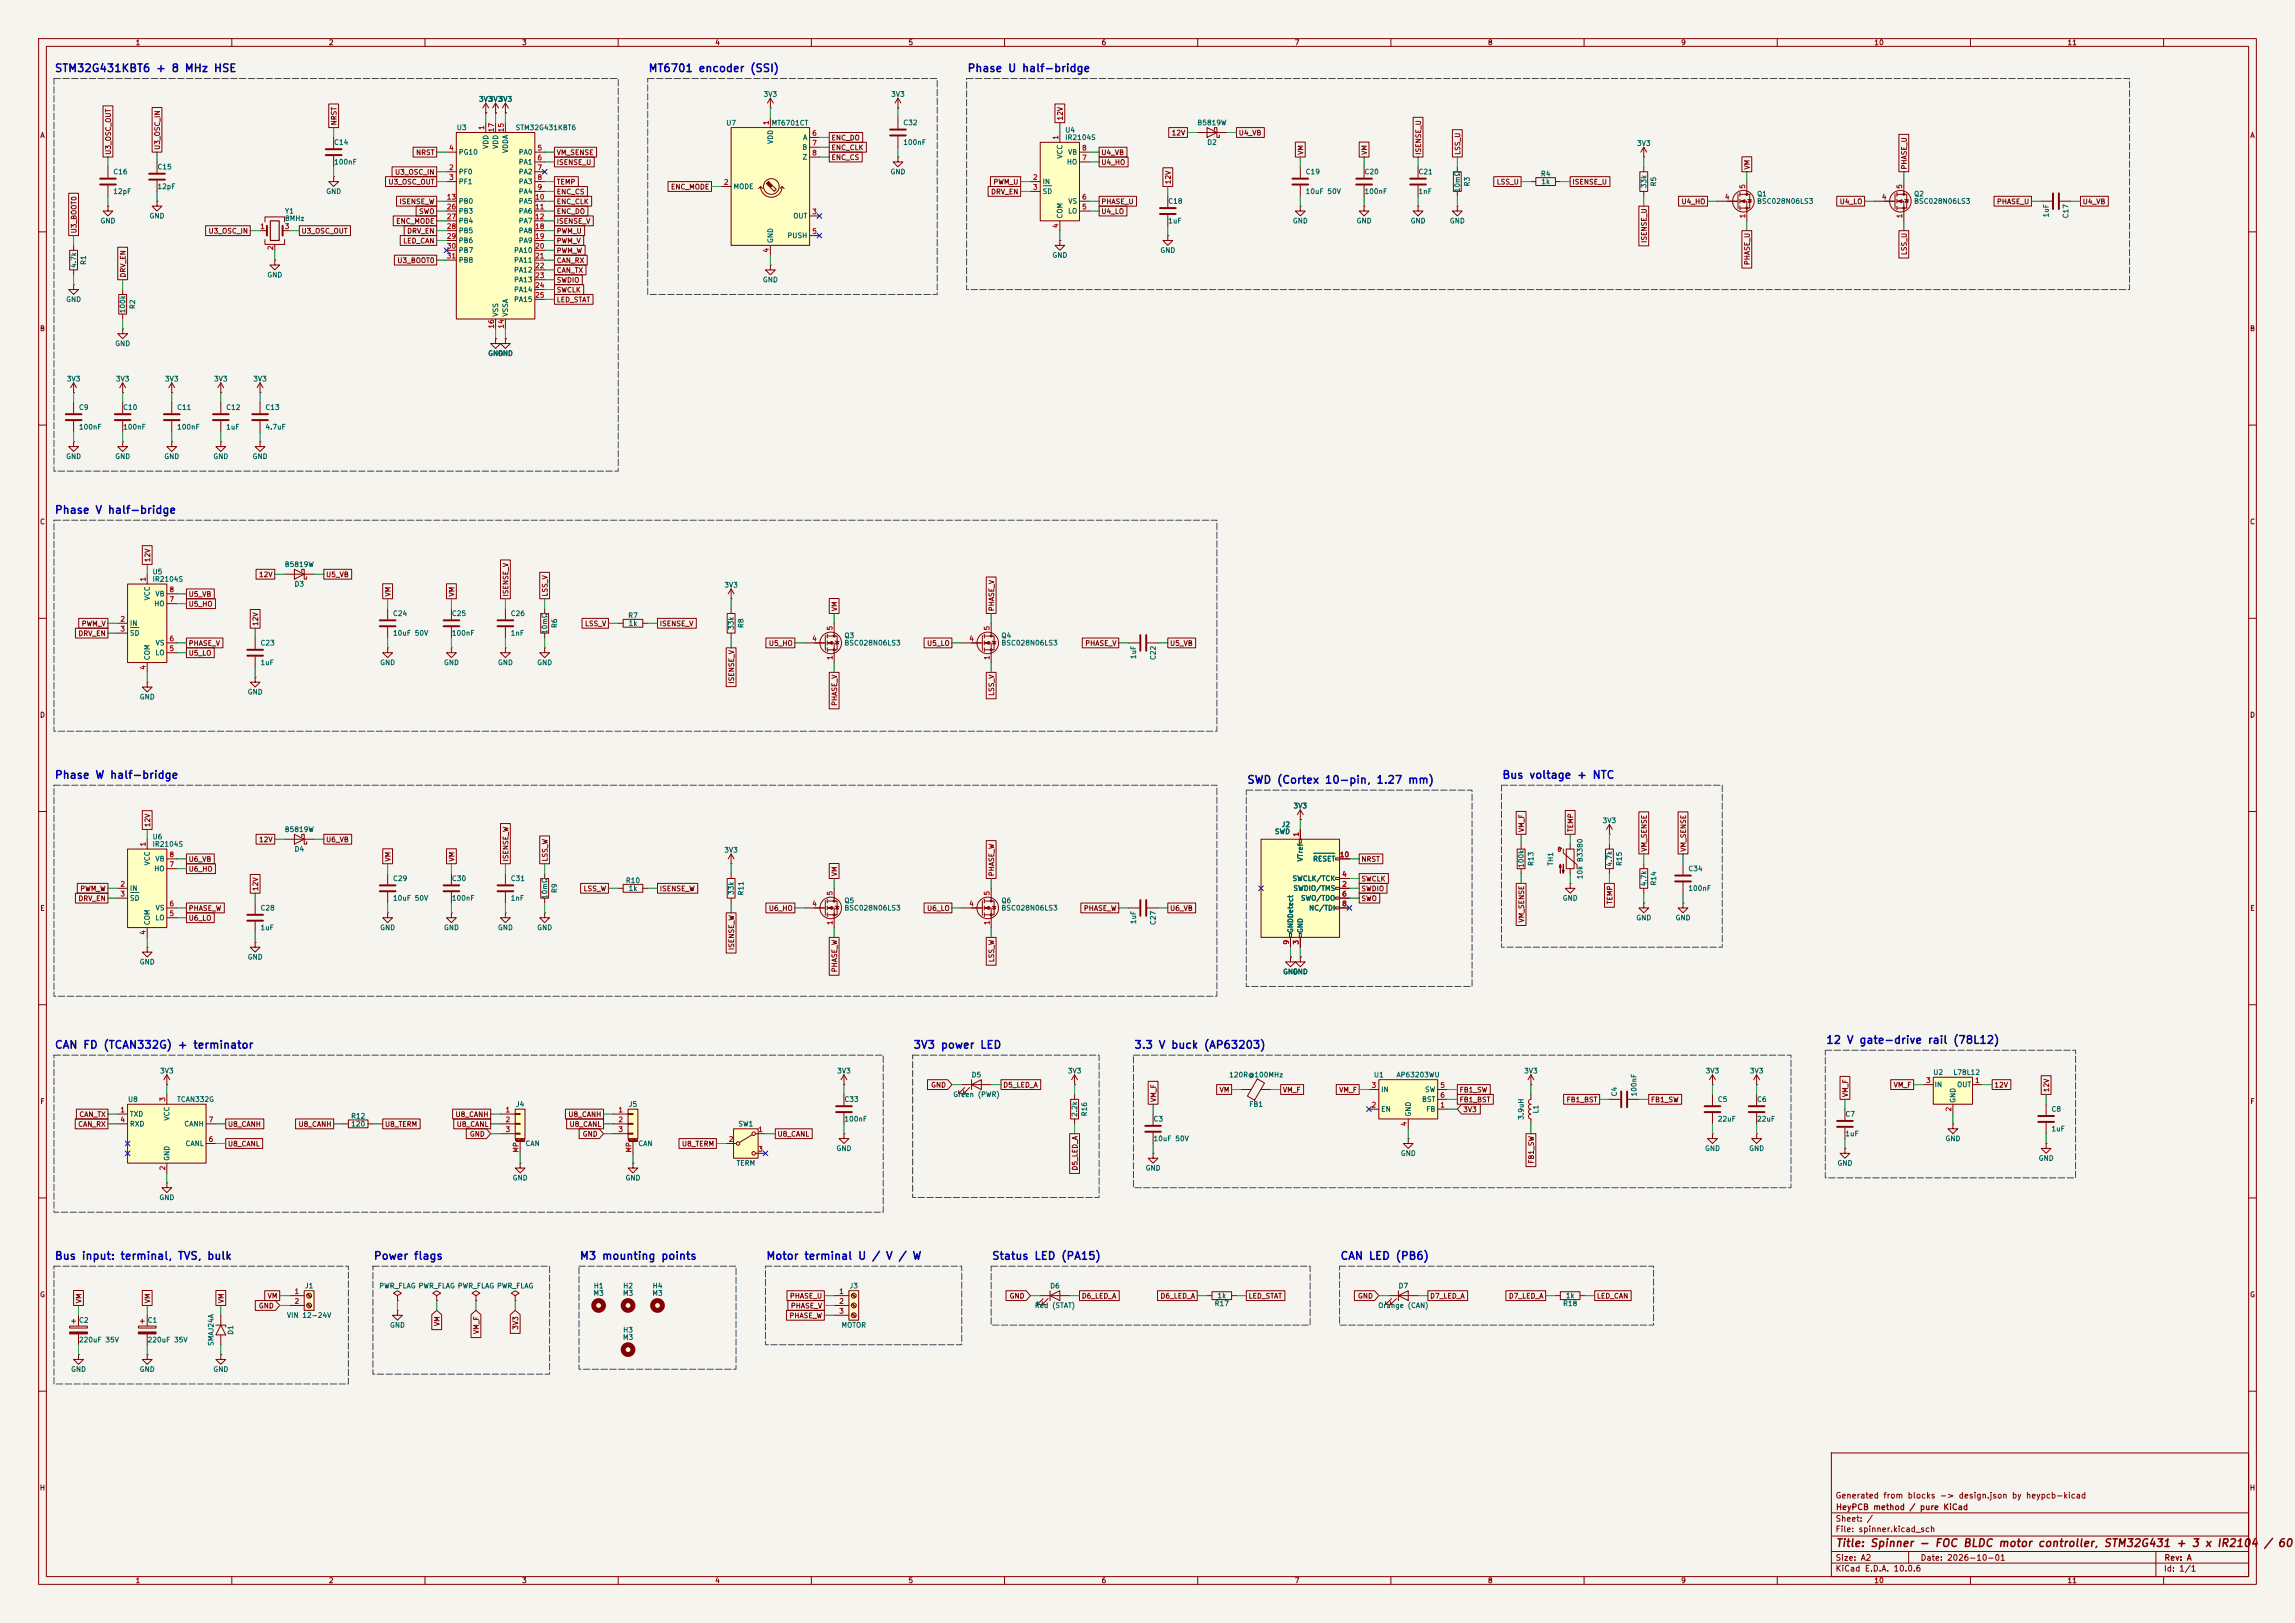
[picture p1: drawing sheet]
<svg xmlns="http://www.w3.org/2000/svg" width="594mm" height="420mm" viewBox="0 0 594 420" stroke-linecap="round" stroke-linejoin="round" font-family="sans-serif">
<defs><g id="words">
<g font-size="2" fill="#0000c2">
<text x="14" y="19.1">STM32G431KBT6 + 8 MHz HSE</text>
<text x="167.7" y="19.1">MT6701 encoder (SSI)</text>
<text x="250.3" y="19.1">Phase U half-bridge</text>
<text x="14" y="133.4">Phase V half-bridge</text>
<text x="14" y="202">Phase W half-bridge</text>
<text x="322.6" y="203.3">SWD (Cortex 10-pin, 1.27 mm)</text>
<text x="388.7" y="202">Bus voltage + NTC</text>
<text x="14" y="271.9">CAN FD (TCAN332G) + terminator</text>
<text x="236.3" y="271.9">3V3 power LED</text>
<text x="293.4" y="271.9">3.3 V buck (AP63203)</text>
<text x="472.5" y="270.6">12 V gate-drive rail (78L12)</text>
<text x="14" y="326.5">Bus input: terminal, TVS, bulk</text>
<text x="96.6" y="326.5">Power flags</text>
<text x="149.9" y="326.5">M3 mounting points</text>
<text x="198.2" y="326.5">Motor terminal U / V / W</text>
<text x="256.6" y="326.5">Status LED (PA15)</text>
<text x="346.8" y="326.5">CAN LED (PB6)</text>
</g>
<text font-size="2" fill="#840000" x="475" y="400.8">Title: Spinner - FOC BLDC motor controller, STM32G431 + 3 x IR2104 / 60</text>
<g font-size="1.5" fill="#840000">
<text x="475" y="388.1">Generated from blocks -&gt; design.json by heypcb-kicad</text>
<text x="475" y="394.1">Sheet: /</text>
<text x="475.1" y="391.1">HeyPCB method / pure KiCad</text>
<text x="475" y="396.8">File: spinner.kicad_sch</text>
<text x="475" y="407">KiCad E.D.A. 10.0.6</text>
<text x="475" y="404.2">Size: A2</text>
<text x="497" y="404.2">Date: 2026-10-01</text>
<text x="560" y="407">Id: 1/1</text>
<text x="560.1" y="404.2">Rev: A</text>
</g>
<g font-size="1.3" fill="#840000">
<text x="35" y="12">1</text>
<text x="85" y="12">2</text>
<text x="135" y="12">3</text>
<text x="185" y="12">4</text>
<text x="235" y="12">5</text>
<text x="285" y="12">6</text>
<text x="335" y="12">7</text>
<text x="385" y="12">8</text>
<text x="435" y="12">9</text>
<text x="485" y="12">10</text>
<text x="535" y="12">11</text>
<text x="10.3" y="36">A</text>
<text x="87.4" y="32.6" transform="rotate(-90 87.4 32.6)">NRST</text>
<text x="275.4" y="31.3" transform="rotate(-90 275.4 31.3)">12V</text>
<text x="303.1" y="35.3">12V</text>
<text x="320.5" y="35.3">U4_VB</text>
<text x="582.3" y="36">A</text>
<text x="29" y="40.2" transform="rotate(-90 29 40.2)">U3_OSC_OUT</text>
<text x="41.7" y="38.9" transform="rotate(-90 41.7 38.9)">U3_OSC_IN</text>
<text x="107.5" y="40.4">NRST</text>
<text x="144" y="40.4">VM_SENSE</text>
<text x="215.1" y="41.7">ENC_CS</text>
<text x="215.1" y="39.2">ENC_CLK</text>
<text x="215.1" y="36.6">ENC_DO</text>
<text x="284.9" y="40.4">U4_VB</text>
<text x="337.6" y="40.2" transform="rotate(-90 337.6 40.2)">VM</text>
<text x="354.1" y="40.2" transform="rotate(-90 354.1 40.2)">VM</text>
<text x="368.1" y="40.2" transform="rotate(-90 368.1 40.2)">ISENSE_U</text>
<text x="378.2" y="40.2" transform="rotate(-90 378.2 40.2)">LSS_U</text>
<text x="102.1" y="45.5">U3_OSC_IN</text>
<text x="144" y="43">ISENSE_U</text>
<text x="284.9" y="43">U4_HO</text>
<text x="303.3" y="47.8" transform="rotate(-90 303.3 47.8)">12V</text>
<text x="453.2" y="44" transform="rotate(-90 453.2 44)">VM</text>
<text x="493.8" y="44" transform="rotate(-90 493.8 44)">PHASE_U</text>
<text x="100.4" y="48">U3_OSC_OUT</text>
<text x="103.3" y="53.1">ISENSE_W</text>
<text x="144" y="48">TEMP</text>
<text x="144" y="53.1">ENC_CLK</text>
<text x="144" y="50.6">ENC_CS</text>
<text x="173.5" y="49.3">ENC_MODE</text>
<text x="256.4" y="50.6">DRV_EN</text>
<text x="257" y="48">PWM_U</text>
<text x="284.9" y="53.1">PHASE_U</text>
<text x="387.3" y="48">LSS_U</text>
<text x="406.8" y="48">ISENSE_U</text>
<text x="435.1" y="53.1">U4_HO</text>
<text x="476" y="53.1">U4_LO</text>
<text x="516.7" y="53.1">PHASE_U</text>
<text x="538.9" y="53.1">U4_VB</text>
<text x="102.4" y="58.2">ENC_MODE</text>
<text x="108.3" y="55.7">SWO</text>
<text x="144" y="58.2">ISENSE_V</text>
<text x="144" y="55.7">ENC_DO</text>
<text x="284.9" y="55.7">U4_LO</text>
<text x="20.1" y="60.5" transform="rotate(-90 20.1 60.5)">U3_BOOT0</text>
<text x="53.8" y="60.7">U3_OSC_IN</text>
<text x="77.9" y="60.7">U3_OSC_OUT</text>
<text x="104.2" y="63.3">LED_CAN</text>
<text x="105.3" y="60.7">DRV_EN</text>
<text x="144" y="65.8">PWM_W</text>
<text x="144" y="63.3">PWM_V</text>
<text x="144" y="60.7">PWM_U</text>
<text x="426.5" y="63" transform="rotate(-90 426.5 63)">ISENSE_U</text>
<text x="32.8" y="71.9" transform="rotate(-90 32.8 71.9)">DRV_EN</text>
<text x="102.7" y="68.4">U3_BOOT0</text>
<text x="144" y="70.9">CAN_TX</text>
<text x="144" y="68.4">CAN_RX</text>
<text x="453.2" y="68.7" transform="rotate(-90 453.2 68.7)">PHASE_U</text>
<text x="493.8" y="66.1" transform="rotate(-90 493.8 66.1)">LSS_U</text>
<text x="144" y="76">SWCLK</text>
<text x="144" y="73.4">SWDIO</text>
<text x="144" y="78.5">LED_STAT</text>
<text x="10.2" y="86">B</text>
<text x="582.2" y="86">B</text>
<text x="10.2" y="136">C</text>
<text x="582.2" y="136">C</text>
<text x="39.2" y="145.6" transform="rotate(-90 39.2 145.6)">12V</text>
<text x="66.9" y="149.6">12V</text>
<text x="84.3" y="149.6">U5_VB</text>
<text x="48.7" y="154.7">U5_VB</text>
<text x="101.4" y="154.5" transform="rotate(-90 101.4 154.5)">VM</text>
<text x="117.9" y="154.5" transform="rotate(-90 117.9 154.5)">VM</text>
<text x="131.9" y="154.5" transform="rotate(-90 131.9 154.5)">ISENSE_V</text>
<text x="142" y="154.5" transform="rotate(-90 142 154.5)">LSS_V</text>
<text x="48.7" y="157.3">U5_HO</text>
<text x="217" y="158.3" transform="rotate(-90 217 158.3)">VM</text>
<text x="257.6" y="158.3" transform="rotate(-90 257.6 158.3)">PHASE_V</text>
<text x="20.2" y="164.9">DRV_EN</text>
<text x="21" y="162.3">PWM_V</text>
<text x="48.7" y="167.4">PHASE_V</text>
<text x="67.1" y="162.1" transform="rotate(-90 67.1 162.1)">12V</text>
<text x="151.3" y="162.3">LSS_V</text>
<text x="170.6" y="162.3">ISENSE_V</text>
<text x="198.9" y="167.4">U5_HO</text>
<text x="239.8" y="167.4">U5_LO</text>
<text x="280.8" y="167.4">PHASE_V</text>
<text x="302.7" y="167.4">U5_VB</text>
<text x="48.7" y="170">U5_LO</text>
<text x="190.3" y="177.1" transform="rotate(-90 190.3 177.1)">ISENSE_V</text>
<text x="10.2" y="186">D</text>
<text x="217" y="182.8" transform="rotate(-90 217 182.8)">PHASE_V</text>
<text x="257.6" y="180.2" transform="rotate(-90 257.6 180.2)">LSS_V</text>
<text x="582.2" y="186">D</text>
<text x="39.2" y="214.2" transform="rotate(-90 39.2 214.2)">12V</text>
<text x="394.8" y="215.5" transform="rotate(-90 394.8 215.5)">VM_F</text>
<text x="407.5" y="215.5" transform="rotate(-90 407.5 215.5)">TEMP</text>
<text x="66.9" y="218.2">12V</text>
<text x="84.3" y="218.2">U6_VB</text>
<text x="426.5" y="220.5" transform="rotate(-90 426.5 220.5)">VM_SENSE</text>
<text x="436.7" y="220.5" transform="rotate(-90 436.7 220.5)">VM_SENSE</text>
<text x="48.7" y="225.8">U6_HO</text>
<text x="48.7" y="223.3">U6_VB</text>
<text x="101.4" y="223.1" transform="rotate(-90 101.4 223.1)">VM</text>
<text x="117.9" y="223.1" transform="rotate(-90 117.9 223.1)">VM</text>
<text x="131.9" y="223.1" transform="rotate(-90 131.9 223.1)">ISENSE_W</text>
<text x="142" y="223.1" transform="rotate(-90 142 223.1)">LSS_W</text>
<text x="217" y="226.9" transform="rotate(-90 217 226.9)">VM</text>
<text x="257.6" y="226.9" transform="rotate(-90 257.6 226.9)">PHASE_W</text>
<text x="352.2" y="223.3">NRST</text>
<text x="20.2" y="233.5">DRV_EN</text>
<text x="20.6" y="230.9">PWM_W</text>
<text x="67.1" y="230.7" transform="rotate(-90 67.1 230.7)">12V</text>
<text x="150.9" y="230.9">LSS_W</text>
<text x="170.6" y="230.9">ISENSE_W</text>
<text x="352.2" y="228.4">SWCLK</text>
<text x="352.2" y="230.9">SWDIO</text>
<text x="352.2" y="233.5">SWO</text>
<text x="10.3" y="236">E</text>
<text x="48.7" y="238.5">U6_LO</text>
<text x="48.7" y="236">PHASE_W</text>
<text x="198.9" y="236">U6_HO</text>
<text x="239.8" y="236">U6_LO</text>
<text x="280.4" y="236">PHASE_W</text>
<text x="302.7" y="236">U6_VB</text>
<text x="394.8" y="238.9" transform="rotate(-90 394.8 238.9)">VM_SENSE</text>
<text x="417.6" y="234.1" transform="rotate(-90 417.6 234.1)">TEMP</text>
<text x="582.3" y="236">E</text>
<text x="190.3" y="246" transform="rotate(-90 190.3 246)">ISENSE_W</text>
<text x="217" y="251.7" transform="rotate(-90 217 251.7)">PHASE_W</text>
<text x="257.6" y="249.1" transform="rotate(-90 257.6 249.1)">LSS_W</text>
<text x="240.9" y="281.7">GND</text>
<text x="259.5" y="281.7">D5_LED_A</text>
<text x="490" y="281.7">VM_F</text>
<text x="516.1" y="281.7">12V</text>
<text x="10.3" y="286">F</text>
<text x="299.5" y="285.3" transform="rotate(-90 299.5 285.3)">VM_F</text>
<text x="315.5" y="283">VM</text>
<text x="331.9" y="283">VM_F</text>
<text x="346.5" y="283">VM_F</text>
<text x="377.6" y="285.5">FB1_BST</text>
<text x="377.6" y="283">FB1_SW</text>
<text x="405.3" y="285.5">FB1_BST</text>
<text x="427.2" y="285.5">FB1_SW</text>
<text x="478.6" y="284" transform="rotate(-90 478.6 284)">VM_F</text>
<text x="530.6" y="282.8" transform="rotate(-90 530.6 282.8)">12V</text>
<text x="582.3" y="286">F</text>
<text x="20.1" y="291.9">CAN_RX</text>
<text x="20.4" y="289.3">CAN_TX</text>
<text x="58.9" y="291.9">U8_CANH</text>
<text x="77.1" y="291.9">U8_CANH</text>
<text x="99.5" y="291.9">U8_TERM</text>
<text x="117.8" y="289.3">U8_CANH</text>
<text x="118.1" y="291.9">U8_CANL</text>
<text x="147" y="289.3">U8_CANH</text>
<text x="147.3" y="291.9">U8_CANL</text>
<text x="378.6" y="288.1">3V3</text>
<text x="58.9" y="297">U8_CANL</text>
<text x="121.5" y="294.4">GND</text>
<text x="150.7" y="294.4">GND</text>
<text x="176.4" y="297">U8_TERM</text>
<text x="201.1" y="294.4">U8_CANL</text>
<text x="279.2" y="303" transform="rotate(-90 279.2 303)">D5_LED_A</text>
<text x="397.3" y="301.3" transform="rotate(-90 397.3 301.3)">FB1_SW</text>
<text x="10.2" y="336">G</text>
<text x="582.2" y="336">G</text>
<text x="21.4" y="337.4" transform="rotate(-90 21.4 337.4)">VM</text>
<text x="39.2" y="337.4" transform="rotate(-90 39.2 337.4)">VM</text>
<text x="58.2" y="337.4" transform="rotate(-90 58.2 337.4)">VM</text>
<text x="66.9" y="338.9">GND</text>
<text x="69.1" y="336.3">VM</text>
<text x="204.2" y="341.4">PHASE_W</text>
<text x="204.3" y="336.3">PHASE_U</text>
<text x="204.6" y="338.9">PHASE_V</text>
<text x="261.2" y="336.3">GND</text>
<text x="279.8" y="336.3">D6_LED_A</text>
<text x="300.2" y="336.3">D6_LED_A</text>
<text x="323" y="336.3">LED_STAT</text>
<text x="351.3" y="336.3">GND</text>
<text x="370" y="336.3">D7_LED_A</text>
<text x="390.4" y="336.3">D7_LED_A</text>
<text x="413.2" y="336.3">LED_CAN</text>
<text x="114.1" y="343.3" transform="rotate(-90 114.1 343.3)">VM</text>
<text x="124.2" y="345.3" transform="rotate(-90 124.2 345.3)">VM_F</text>
<text x="134.4" y="344.3" transform="rotate(-90 134.4 344.3)">3V3</text>
<text x="10.2" y="386">H</text>
<text x="582.2" y="386">H</text>
<text x="35" y="410">1</text>
<text x="85" y="410">2</text>
<text x="135" y="410">3</text>
<text x="185" y="410">4</text>
<text x="235" y="410">5</text>
<text x="285" y="410">6</text>
<text x="335" y="410">7</text>
<text x="385" y="410">8</text>
<text x="435" y="410">9</text>
<text x="485" y="410">10</text>
<text x="535" y="410">11</text>
</g>
<g font-size="1.3" fill="#006464">
<text x="123.8" y="26.6">3V3</text>
<text x="126.4" y="26.6">3V3</text>
<text x="128.9" y="26.6">3V3</text>
<text x="197.5" y="25.3">3V3</text>
<text x="230.5" y="25.3">3V3</text>
<text x="118.1" y="34">U3</text>
<text x="133.3" y="34">STM32G431KBT6</text>
<text x="187.8" y="32.8">U7</text>
<text x="199.6" y="32.8">MT6701CT</text>
<text x="233.7" y="32.7">C32</text>
<text x="275.6" y="34.6">U4</text>
<text x="309.8" y="32.7">B5819W</text>
<text x="86.3" y="37.8">C14</text>
<text x="118.6" y="40.3">PG10</text>
<text x="126.7" y="38.7" transform="rotate(-90 126.7 38.7)">VDD</text>
<text x="129.2" y="38.7" transform="rotate(-90 129.2 38.7)">VDD</text>
<text x="131.8" y="39.7" transform="rotate(-90 131.8 39.7)">VDDA</text>
<text x="134.1" y="40.3">PA0</text>
<text x="200.4" y="37.4" transform="rotate(-90 200.4 37.4)">VDD</text>
<text x="207.5" y="39.1">B</text>
<text x="207.6" y="41.6">Z</text>
<text x="207.7" y="36.5">A</text>
<text x="233.7" y="37.8">100nF</text>
<text x="275.3" y="41.2" transform="rotate(-90 275.3 41.2)">VCC</text>
<text x="275.6" y="36.5">IR2104S</text>
<text x="276.3" y="40.3">VB</text>
<text x="312.3" y="37.8">D2</text>
<text x="423.6" y="38">3V3</text>
<text x="29.2" y="45.4">C16</text>
<text x="40.6" y="44.1">C15</text>
<text x="86.3" y="42.9">100nF</text>
<text x="118.6" y="45.4">PF0</text>
<text x="118.6" y="48">PF1</text>
<text x="134.1" y="42.9">PA1</text>
<text x="134.1" y="45.4">PA2</text>
<text x="134.1" y="48">PA3</text>
<text x="230.3" y="45.4">GND</text>
<text x="269.7" y="48">IN</text>
<text x="276" y="42.9">HO</text>
<text x="337.8" y="45.4">C19</text>
<text x="353" y="45.4">C20</text>
<text x="367" y="45.4">C21</text>
<text x="398.7" y="45.9">R4</text>
<text x="398.8" y="48">1k</text>
<text x="29.2" y="50.5">12pF</text>
<text x="40.6" y="49.2">12pF</text>
<text x="84.3" y="50.5">GND</text>
<text x="118.6" y="53">PB0</text>
<text x="134.1" y="50.5">PA4</text>
<text x="134.1" y="53">PA5</text>
<text x="189.7" y="49.2">MODE</text>
<text x="269.7" y="50.5">SD</text>
<text x="276.4" y="53">VS</text>
<text x="302.2" y="53">C18</text>
<text x="337.8" y="50.5">10uF 50V</text>
<text x="353" y="50.5">100nF</text>
<text x="367" y="50.5">1nF</text>
<text x="378.2" y="49.9" transform="rotate(-90 378.2 49.9)">10mΩ</text>
<text x="380.7" y="48.4" transform="rotate(-90 380.7 48.4)">R3</text>
<text x="426.4" y="48.8" transform="rotate(-90 426.4 48.8)">33k</text>
<text x="429" y="48.4" transform="rotate(-90 429 48.4)">R5</text>
<text x="454.6" y="51.1">Q1</text>
<text x="454.6" y="53">BSC028N06LS3</text>
<text x="495.3" y="51.1">Q2</text>
<text x="495.3" y="53">BSC028N06LS3</text>
<text x="25.9" y="58.1">GND</text>
<text x="38.6" y="56.8">GND</text>
<text x="73.6" y="55.6">Y1</text>
<text x="73.6" y="57.5">8MHz</text>
<text x="118.6" y="55.6">PB3</text>
<text x="118.6" y="58.1">PB4</text>
<text x="134.1" y="55.6">PA6</text>
<text x="134.1" y="58.1">PA7</text>
<text x="205.2" y="56.8">OUT</text>
<text x="275.3" y="56.7" transform="rotate(-90 275.3 56.7)">COM</text>
<text x="276.3" y="55.6">LO</text>
<text x="302.2" y="58.1">1uF</text>
<text x="334.5" y="58.1">GND</text>
<text x="351" y="58.1">GND</text>
<text x="365" y="58.1">GND</text>
<text x="375.1" y="58.1">GND</text>
<text x="530.6" y="56.4" transform="rotate(-90 530.6 56.4)">1uF</text>
<text x="535.6" y="56.6" transform="rotate(-90 535.6 56.6)">C17</text>
<text x="118.6" y="60.7">PB5</text>
<text x="118.6" y="63.2">PB6</text>
<text x="118.6" y="65.7">PB7</text>
<text x="132.9" y="65.7">PA10</text>
<text x="134.1" y="60.7">PA8</text>
<text x="134.1" y="63.2">PA9</text>
<text x="200.4" y="63" transform="rotate(-90 200.4 63)">GND</text>
<text x="203.7" y="61.9">PUSH</text>
<text x="300.2" y="65.7">GND</text>
<text x="20" y="69.5" transform="rotate(-90 20 69.5)">4.7k</text>
<text x="22.6" y="68.7" transform="rotate(-90 22.6 68.7)">R1</text>
<text x="118.6" y="68.3">PB8</text>
<text x="132.9" y="68.3">PA11</text>
<text x="132.9" y="70.8">PA12</text>
<text x="272.3" y="67">GND</text>
<text x="69.1" y="72.1">GND</text>
<text x="132.9" y="73.4">PA13</text>
<text x="132.9" y="75.9">PA14</text>
<text x="197.3" y="73.4">GND</text>
<text x="17" y="78.4">GND</text>
<text x="32.7" y="81.2" transform="rotate(-90 32.7 81.2)">100k</text>
<text x="35.3" y="80.1" transform="rotate(-90 35.3 80.1)">R2</text>
<text x="129.2" y="82.1" transform="rotate(-90 129.2 82.1)">VSS</text>
<text x="131.8" y="82.1" transform="rotate(-90 131.8 82.1)">VSSA</text>
<text x="132.9" y="78.4">PA15</text>
<text x="29.7" y="89.9">GND</text>
<text x="126.2" y="92.4">GND</text>
<text x="128.7" y="92.4">GND</text>
<text x="17.2" y="99">3V3</text>
<text x="29.9" y="99">3V3</text>
<text x="42.6" y="99">3V3</text>
<text x="55.3" y="99">3V3</text>
<text x="65.4" y="99">3V3</text>
<text x="20.3" y="106.4">C9</text>
<text x="31.7" y="106.4">C10</text>
<text x="45.7" y="106.4">C11</text>
<text x="58.4" y="106.4">C12</text>
<text x="68.6" y="106.4">C13</text>
<text x="20.3" y="111.5">100nF</text>
<text x="31.7" y="111.5">100nF</text>
<text x="45.7" y="111.5">100nF</text>
<text x="58.4" y="111.5">1uF</text>
<text x="68.6" y="111.5">4.7uF</text>
<text x="17" y="119.1">GND</text>
<text x="29.7" y="119.1">GND</text>
<text x="42.4" y="119.1">GND</text>
<text x="55.1" y="119.1">GND</text>
<text x="65.2" y="119.1">GND</text>
<text x="39.4" y="148.9">U5</text>
<text x="73.6" y="147">B5819W</text>
<text x="39.1" y="155.5" transform="rotate(-90 39.1 155.5)">VCC</text>
<text x="39.4" y="150.8">IR2104S</text>
<text x="40.1" y="154.6">VB</text>
<text x="76.1" y="152.1">D3</text>
<text x="187.3" y="152.3">3V3</text>
<text x="39.8" y="157.2">HO</text>
<text x="101.6" y="159.7">C24</text>
<text x="116.8" y="159.7">C25</text>
<text x="132.1" y="159.7">C26</text>
<text x="162.5" y="160.2">R7</text>
<text x="33.5" y="162.3">IN</text>
<text x="33.5" y="164.8">SD</text>
<text x="40.1" y="167.3">VS</text>
<text x="67.3" y="167.3">C23</text>
<text x="101.6" y="164.8">10uF 50V</text>
<text x="116.8" y="164.8">100nF</text>
<text x="132.1" y="164.8">1nF</text>
<text x="141.9" y="164.2" transform="rotate(-90 141.9 164.2)">10mΩ</text>
<text x="144.5" y="162.7" transform="rotate(-90 144.5 162.7)">R6</text>
<text x="162.6" y="162.3">1k</text>
<text x="190.2" y="163.1" transform="rotate(-90 190.2 163.1)">33k</text>
<text x="192.7" y="162.7" transform="rotate(-90 192.7 162.7)">R8</text>
<text x="218.4" y="165.4">Q3</text>
<text x="218.4" y="167.3">BSC028N06LS3</text>
<text x="259.1" y="165.4">Q4</text>
<text x="259.1" y="167.3">BSC028N06LS3</text>
<text x="39.1" y="171" transform="rotate(-90 39.1 171)">COM</text>
<text x="40.1" y="169.9">LO</text>
<text x="67.3" y="172.4">1uF</text>
<text x="98.3" y="172.4">GND</text>
<text x="114.8" y="172.4">GND</text>
<text x="128.7" y="172.4">GND</text>
<text x="138.9" y="172.4">GND</text>
<text x="294.3" y="170.7" transform="rotate(-90 294.3 170.7)">1uF</text>
<text x="299.4" y="170.9" transform="rotate(-90 299.4 170.9)">C22</text>
<text x="36" y="181.3">GND</text>
<text x="64" y="180">GND</text>
<text x="334.7" y="209.5">3V3</text>
<text x="73.6" y="215.6">B5819W</text>
<text x="331.6" y="214.3">J2</text>
<text x="414.7" y="213.3">3V3</text>
<text x="39.4" y="217.5">U6</text>
<text x="39.4" y="219.4">IR2104S</text>
<text x="76.1" y="220.7">D4</text>
<text x="187.3" y="220.9">3V3</text>
<text x="329.8" y="216.1">SWD</text>
<text x="39.1" y="224.1" transform="rotate(-90 39.1 224.1)">VCC</text>
<text x="39.8" y="225.8">HO</text>
<text x="40.1" y="223.2">VB</text>
<text x="337.5" y="223.1" transform="rotate(-90 337.5 223.1)">VTref</text>
<text x="339.7" y="223.2">RESET</text>
<text x="394.7" y="224.7" transform="rotate(-90 394.7 224.7)">100k</text>
<text x="397.2" y="224.2" transform="rotate(-90 397.2 224.2)">R13</text>
<text x="402.3" y="224.1" transform="rotate(-90 402.3 224.1)">TH1</text>
<text x="409.9" y="227.6" transform="rotate(-90 409.9 227.6)">10k B3380</text>
<text x="417.5" y="224.4" transform="rotate(-90 417.5 224.4)">4.7k</text>
<text x="420.1" y="224.2" transform="rotate(-90 420.1 224.2)">R15</text>
<text x="436.9" y="225.8">C34</text>
<text x="33.5" y="230.8">IN</text>
<text x="33.5" y="233.4">SD</text>
<text x="101.6" y="228.3">C29</text>
<text x="101.6" y="233.4">10uF 50V</text>
<text x="116.8" y="228.3">C30</text>
<text x="116.8" y="233.4">100nF</text>
<text x="132.1" y="228.3">C31</text>
<text x="132.1" y="233.4">1nF</text>
<text x="141.9" y="232.8" transform="rotate(-90 141.9 232.8)">10mΩ</text>
<text x="144.5" y="231.2" transform="rotate(-90 144.5 231.2)">R9</text>
<text x="161.9" y="228.8">R10</text>
<text x="162.6" y="230.8">1k</text>
<text x="190.2" y="231.7" transform="rotate(-90 190.2 231.7)">33k</text>
<text x="192.7" y="231.8" transform="rotate(-90 192.7 231.8)">R11</text>
<text x="334.4" y="228.3">SWCLK/TCK</text>
<text x="334.6" y="230.8">SWDIO/TMS</text>
<text x="336.6" y="233.4">SWO/TDO</text>
<text x="404.3" y="233.4">GND</text>
<text x="426.4" y="229.5" transform="rotate(-90 426.4 229.5)">4.7k</text>
<text x="429" y="229.3" transform="rotate(-90 429 229.3)">R14</text>
<text x="436.9" y="230.8">100nF</text>
<text x="39.1" y="239.5" transform="rotate(-90 39.1 239.5)">COM</text>
<text x="40.1" y="238.5">LO</text>
<text x="40.1" y="235.9">VS</text>
<text x="67.3" y="235.9">C28</text>
<text x="218.4" y="234">Q5</text>
<text x="218.4" y="235.9">BSC028N06LS3</text>
<text x="259.1" y="234">Q6</text>
<text x="259.1" y="235.9">BSC028N06LS3</text>
<text x="294.3" y="239.3" transform="rotate(-90 294.3 239.3)">1uF</text>
<text x="299.4" y="239.5" transform="rotate(-90 299.4 239.5)">C27</text>
<text x="338.7" y="235.9">NC/TDI</text>
<text x="423.4" y="238.5">GND</text>
<text x="433.5" y="238.5">GND</text>
<text x="67.3" y="241">1uF</text>
<text x="98.3" y="241">GND</text>
<text x="114.8" y="241">GND</text>
<text x="128.7" y="241">GND</text>
<text x="138.9" y="241">GND</text>
<text x="335" y="241.6" transform="rotate(-90 335 241.6)">GNDDetect</text>
<text x="337.5" y="241.6" transform="rotate(-90 337.5 241.6)">GND</text>
<text x="36" y="249.9">GND</text>
<text x="64" y="248.6">GND</text>
<text x="331.9" y="252.4">GND</text>
<text x="334.5" y="252.4">GND</text>
<text x="41.3" y="278.1">3V3</text>
<text x="216.6" y="278.1">3V3</text>
<text x="251.4" y="279.1">D5</text>
<text x="276.2" y="278.1">3V3</text>
<text x="318" y="279.1">120R@100MHz</text>
<text x="355.5" y="279.1">U1</text>
<text x="361.3" y="279.1">AP63203WU</text>
<text x="394.4" y="278.1">3V3</text>
<text x="441.3" y="278.1">3V3</text>
<text x="452.8" y="278.1">3V3</text>
<text x="500.3" y="278.5">U2</text>
<text x="500.6" y="281.6">IN</text>
<text x="505.4" y="278.5">L78L12</text>
<text x="506.4" y="281.6">OUT</text>
<text x="33" y="285.4">U8</text>
<text x="45.7" y="285.4">TCAN332G</text>
<text x="133.4" y="286.7">J4</text>
<text x="162.6" y="286.7">J5</text>
<text x="218.4" y="285.4">C33</text>
<text x="246.6" y="284.2">Green (PWR)</text>
<text x="323.2" y="286.7">FB1</text>
<text x="357.4" y="288">EN</text>
<text x="357.4" y="282.9">IN</text>
<text x="367.9" y="285.4">BST</text>
<text x="368.7" y="282.9">SW</text>
<text x="369" y="288">FB</text>
<text x="418.8" y="283.9" transform="rotate(-90 418.8 283.9)">C4</text>
<text x="423.9" y="283.9" transform="rotate(-90 423.9 283.9)">100nF</text>
<text x="444.5" y="285.4">C5</text>
<text x="454.6" y="285.4">C6</text>
<text x="506.4" y="285.5" transform="rotate(-90 506.4 285.5)">GND</text>
<text x="530.8" y="288">C8</text>
<text x="33.5" y="289.3">TXD</text>
<text x="33.5" y="291.8">RXD</text>
<text x="44.1" y="290.1" transform="rotate(-90 44.1 290.1)">VCC</text>
<text x="47.6" y="291.8">CANH</text>
<text x="90.7" y="289.8">R12</text>
<text x="90.8" y="291.8">120</text>
<text x="191" y="291.8">SW1</text>
<text x="218.4" y="290.5">100nF</text>
<text x="279.1" y="289.2" transform="rotate(-90 279.1 289.2)">2.2k</text>
<text x="281.6" y="289" transform="rotate(-90 281.6 289)">R16</text>
<text x="298.4" y="290.5">C3</text>
<text x="365.5" y="289.1" transform="rotate(-90 365.5 289.1)">GND</text>
<text x="394.7" y="289.9" transform="rotate(-90 394.7 289.9)">3.9uH</text>
<text x="398.5" y="288.3" transform="rotate(-90 398.5 288.3)">L1</text>
<text x="444.5" y="290.5">22uF</text>
<text x="454.6" y="290.5">22uF</text>
<text x="477.5" y="289.3">C7</text>
<text x="530.8" y="293.1">1uF</text>
<text x="47.9" y="296.9">CANL</text>
<text x="135.9" y="296.9">CAN</text>
<text x="165.1" y="296.9">CAN</text>
<text x="216.4" y="298.1">GND</text>
<text x="298.4" y="295.6">10uF 50V</text>
<text x="362.4" y="299.4">GND</text>
<text x="441.2" y="298.1">GND</text>
<text x="452.6" y="298.1">GND</text>
<text x="477.5" y="294.3">1uF</text>
<text x="503.4" y="295.6">GND</text>
<text x="44.1" y="300.5" transform="rotate(-90 44.1 300.5)">GND</text>
<text x="132.6" y="305.8">GND</text>
<text x="161.8" y="305.8">GND</text>
<text x="190.5" y="302">TERM</text>
<text x="296.4" y="303.2">GND</text>
<text x="475.5" y="302">GND</text>
<text x="527.5" y="300.7">GND</text>
<text x="41.1" y="310.8">GND</text>
<text x="78.8" y="333.7">J1</text>
<text x="98" y="333.7">PWR_FLAG PWR_FLAG PWR_FLAG PWR_FLAG</text>
<text x="153.5" y="335.6">M3</text>
<text x="153.5" y="333.7">H1</text>
<text x="161.1" y="335.6">M3</text>
<text x="161.2" y="333.7">H2</text>
<text x="168.7" y="335.6">M3</text>
<text x="168.8" y="333.7">H4</text>
<text x="219.8" y="333.7">J3</text>
<text x="271.7" y="333.7">D6</text>
<text x="361.9" y="333.7">D7</text>
<text x="74.1" y="341.3">VIN 12-24V</text>
<text x="267.7" y="338.8">Red (STAT)</text>
<text x="314.3" y="338.3">R17</text>
<text x="315" y="336.2">1k</text>
<text x="356.6" y="338.8">Orange (CAN)</text>
<text x="404.4" y="338.3">R18</text>
<text x="405.2" y="336.2">1k</text>
<text x="20.3" y="342.6">C2</text>
<text x="20.3" y="347.7">220uF 35V</text>
<text x="38.1" y="342.6">C1</text>
<text x="38.1" y="347.7">220uF 35V</text>
<text x="60.7" y="345.5" transform="rotate(-90 60.7 345.5)">D1</text>
<text x="100.8" y="343.9">GND</text>
<text x="161.1" y="347">M3</text>
<text x="161.2" y="345.1">H3</text>
<text x="217.7" y="343.9">MOTOR</text>
<text x="55.6" y="348.4" transform="rotate(-90 55.6 348.4)">SMAJ24A</text>
<text x="18.3" y="355.3">GND</text>
<text x="36" y="355.3">GND</text>
<text x="55.1" y="355.3">GND</text>
</g>
<g font-size="1.3" fill="#a90000">
<text x="125.6" y="33.8" transform="rotate(-90 125.6 33.8)">1</text>
<text x="128.1" y="34.4" transform="rotate(-90 128.1 34.4)">17</text>
<text x="130.7" y="34.4" transform="rotate(-90 130.7 34.4)">15</text>
<text x="199.3" y="32.5" transform="rotate(-90 199.3 32.5)">1</text>
<text x="210.1" y="35.4">6</text>
<text x="116.1" y="39.2">4</text>
<text x="139" y="39.2">5</text>
<text x="139" y="41.8">6</text>
<text x="210.1" y="38">7</text>
<text x="210.1" y="40.5">8</text>
<text x="274.2" y="36.3" transform="rotate(-90 274.2 36.3)">1</text>
<text x="279.9" y="41.8">7</text>
<text x="279.9" y="39.2">8</text>
<text x="116.1" y="44.3">2</text>
<text x="116.1" y="46.9">3</text>
<text x="139" y="44.3">7</text>
<text x="139" y="46.9">8</text>
<text x="267.2" y="46.9">2</text>
<text x="115.5" y="51.9">13</text>
<text x="138.4" y="51.9">10</text>
<text x="139" y="49.4">9</text>
<text x="187.2" y="48.1">2</text>
<text x="267.2" y="49.4">3</text>
<text x="279.9" y="51.9">6</text>
<text x="446.3" y="51.9">4</text>
<text x="452" y="49" transform="rotate(-90 452 49)">5</text>
<text x="486.9" y="51.9">4</text>
<text x="492.6" y="49" transform="rotate(-90 492.6 49)">5</text>
<text x="67.2" y="59.6">1</text>
<text x="73.6" y="59.6">3</text>
<text x="115.5" y="54.5">26</text>
<text x="115.5" y="57">27</text>
<text x="115.5" y="59.6">28</text>
<text x="138.4" y="54.5">11</text>
<text x="138.4" y="57">12</text>
<text x="138.4" y="59.6">18</text>
<text x="210.1" y="55.7">3</text>
<text x="274.2" y="59.2" transform="rotate(-90 274.2 59.2)">4</text>
<text x="279.9" y="54.5">5</text>
<text x="452" y="56.6" transform="rotate(-90 452 56.6)">1</text>
<text x="492.6" y="56.6" transform="rotate(-90 492.6 56.6)">1</text>
<text x="71" y="64.9" transform="rotate(-90 71 64.9)">2</text>
<text x="115.5" y="62.1">29</text>
<text x="115.5" y="64.6">30</text>
<text x="138.4" y="62.1">19</text>
<text x="138.4" y="64.6">20</text>
<text x="199.3" y="65.5" transform="rotate(-90 199.3 65.5)">4</text>
<text x="210.1" y="60.8">5</text>
<text x="115.5" y="67.2">31</text>
<text x="138.4" y="67.2">21</text>
<text x="138.4" y="69.7">22</text>
<text x="138.4" y="72.3">23</text>
<text x="138.4" y="74.8">24</text>
<text x="138.4" y="77.3">25</text>
<text x="128.1" y="85.2" transform="rotate(-90 128.1 85.2)">16</text>
<text x="130.7" y="85.2" transform="rotate(-90 130.7 85.2)">14</text>
<text x="38" y="150.6" transform="rotate(-90 38 150.6)">1</text>
<text x="43.7" y="153.5">8</text>
<text x="31" y="161.2">2</text>
<text x="43.7" y="156.1">7</text>
<text x="31" y="163.7">3</text>
<text x="43.7" y="166.2">6</text>
<text x="210.1" y="166.2">4</text>
<text x="215.8" y="163.3" transform="rotate(-90 215.8 163.3)">5</text>
<text x="250.7" y="166.2">4</text>
<text x="256.4" y="163.3" transform="rotate(-90 256.4 163.3)">5</text>
<text x="38" y="173.5" transform="rotate(-90 38 173.5)">4</text>
<text x="43.7" y="168.8">5</text>
<text x="215.8" y="170.9" transform="rotate(-90 215.8 170.9)">1</text>
<text x="256.4" y="170.9" transform="rotate(-90 256.4 170.9)">1</text>
<text x="38" y="219.2" transform="rotate(-90 38 219.2)">1</text>
<text x="336.4" y="216.6" transform="rotate(-90 336.4 216.6)">1</text>
<text x="43.7" y="224.7">7</text>
<text x="43.7" y="222.1">8</text>
<text x="346.6" y="222.1">10</text>
<text x="347.2" y="227.2">4</text>
<text x="31" y="229.7">2</text>
<text x="31" y="232.3">3</text>
<text x="215.8" y="231.9" transform="rotate(-90 215.8 231.9)">5</text>
<text x="256.4" y="231.9" transform="rotate(-90 256.4 231.9)">5</text>
<text x="347.2" y="229.7">2</text>
<text x="347.2" y="232.3">6</text>
<text x="43.7" y="237.4">5</text>
<text x="43.7" y="234.8">6</text>
<text x="210.1" y="234.8">4</text>
<text x="215.8" y="239.5" transform="rotate(-90 215.8 239.5)">1</text>
<text x="250.7" y="234.8">4</text>
<text x="256.4" y="239.5" transform="rotate(-90 256.4 239.5)">1</text>
<text x="347.2" y="234.8">8</text>
<text x="38" y="242" transform="rotate(-90 38 242)">4</text>
<text x="333.9" y="244.6" transform="rotate(-90 333.9 244.6)">9</text>
<text x="336.4" y="244.6" transform="rotate(-90 336.4 244.6)">3</text>
<text x="354.9" y="281.8">3</text>
<text x="372.6" y="281.8">5</text>
<text x="498.4" y="280.5">3</text>
<text x="511.1" y="280.5">1</text>
<text x="43" y="285.2" transform="rotate(-90 43 285.2)">3</text>
<text x="354.9" y="286.9">2</text>
<text x="372.6" y="286.9">1</text>
<text x="372.6" y="284.3">6</text>
<text x="505.3" y="287.8" transform="rotate(-90 505.3 287.8)">2</text>
<text x="31" y="288.2">1</text>
<text x="31" y="290.7">4</text>
<text x="53.9" y="290.7">7</text>
<text x="130.7" y="288.2">1</text>
<text x="130.7" y="290.7">2</text>
<text x="130.7" y="293.2">3</text>
<text x="159.9" y="288.2">1</text>
<text x="159.9" y="290.7">2</text>
<text x="159.9" y="293.2">3</text>
<text x="196.1" y="293.2">1</text>
<text x="364.4" y="291.6" transform="rotate(-90 364.4 291.6)">4</text>
<text x="53.9" y="295.8">6</text>
<text x="134.5" y="298.4" transform="rotate(-90 134.5 298.4)">MP</text>
<text x="163.7" y="298.4" transform="rotate(-90 163.7 298.4)">MP</text>
<text x="188.5" y="295.8">2</text>
<text x="196.1" y="298.3">3</text>
<text x="43" y="303" transform="rotate(-90 43 303)">2</text>
<text x="76.1" y="335.1">1</text>
<text x="217.1" y="335.1">1</text>
<text x="76.1" y="337.7">2</text>
<text x="217.1" y="337.7">2</text>
<text x="217.1" y="340.2">3</text>
</g>
<g font-size=".4" fill="#840000">
<text x="133.3" y="295.3">Mounting</text>
<text x="162.5" y="295.3">Mounting</text>
</g>
</g></defs>
<path d="M0 0h594v420h-594z" fill="#f5f4ef" stroke="#f5f4ef" stroke-width=".26"/>
<g fill="none" stroke="#840000" stroke-width=".26">
<path d="M10 10h574v400h-574zM12 12h570v396h-570zM60 10v2M110 10v2M160 10v2M210 10v2M260 10v2M310 10v2M360 10v2M410 10v2M460 10v2M510 10v2"/>
<path d="M560 10v2M199.4 27.9h.1M199.4 25.4l-.8 1.3M199.4 25.4l.8 1.3M199.4 25.4v2.5M232.4 27.9h.1M232.4 25.4v2.5M232.4 30.5v2.8M232.4 35.3v2.8M232.4 25.4l-.8 1.3M232.4 25.4l.8 1.3M232.4 40.6v1.3h1.3l-1.3 1.3-1.3-1.3h1.3"/>
<path d="M232.4 40.6h.1M10 60h2M199.4 68.6v1.3h1.3l-1.3 1.2-1.3-1.2h1.3M199.4 68.6h.1M582 60h2M10 110h2M582 110h2M10 160h2M582 160h2M10 210h2M582 210h2M10 260h2"/>
<path d="M582 260h2M10 310h2M582 310h2M10 360h2M474 376h108v32h-108zM582 360h2M474 397.5h108M474 391.5h108M60 408v2M110 408v2M160 408v2M210 408v2"/>
<path d="M260 408v2M310 408v2M360 408v2M410 408v2M460 408v2M474 404.5h108M474 401.5h108M494 401.5v3M510 408v2M558 401.5v6.5M560 408v2"/>
</g>
<circle cx="154.9" cy="337.8" r="1.27" fill="none" stroke="#840000" stroke-width="1.3"/>
<path d="M230.4 33.5h4M230.4 35.1h4" fill="none" stroke="#840000" stroke-width=".51"/>
<path d="M189.2 33h20.3v30.5h-20.3z" fill="#ffffc2"/>
<g fill="none" stroke="#840000" stroke-width=".26">
<path d="M125.7 29.2h.1M125.7 26.7l-.7 1.2M125.7 26.7l.8 1.2M125.7 26.7v2.5M128.3 29.2h.1M128.3 26.7l-.8 1.2M128.3 26.7l.7 1.2M128.3 26.7v2.5M130.8 29.2h.1M130.8 26.7l-.8 1.2M130.8 26.7l.8 1.2M130.8 26.7v2.5"/>
<path d="M189.2 33h20.3v30.5h-20.3zM199.4 30.5v2.5M209.5 35.6h2.6M209.5 38.1h2.6M186.7 48.3h2.5M196.8 48.3a2.79 2.79 0 0 0 2.8 2.7 2.79 2.79 0 0 0 2.8-2.7M196.8 48.3l-.5 .5M196.8 48.3l.6 .5M199.9 48l1 1-.5 .5-1-1M202.4 48.3l-.5 .5M202.4 48.3l.5 .5M209.5 55.9h2.6"/>
<path d="M209.5 40.6h2.6M199.4 63.5v2.5M209.5 61h2.6"/>
<circle cx="199.6" cy="48.3" r="2.03"/>
</g>
<path d="M198.9 47l1 1-.5 .5-1-1 .5-.5 .1 .1z" fill="#840000" stroke="#840000" stroke-width=".26"/>
<path d="M118.1 34.3h20.3v48.3h-20.3z" fill="#ffffc2"/>
<g fill="none" stroke="#840000" stroke-width=".26">
<path d="M86.4 35.6v2.8M115.6 39.4h2.5M118.1 34.3h20.3v48.3h-20.3zM125.7 31.8v2.5M128.3 31.8v2.5M130.8 31.8v2.5M138.4 39.4h2.6M27.9 53.3v1.3h1.3l-1.3 1.3-1.2-1.3h1.2M27.9 53.3h.1M27.9 43.2v2.8M27.9 48v2.8M40.6 52.1v1.2h1.3l-1.3 1.3-1.2-1.3h1.2"/>
<path d="M40.6 52.1h.1M40.6 41.9v2.8M40.6 46.7v2.8M67.3 59.7h1.8M68.6 57.4v-1.3h5.1v1.3M73.2 59.7h1.7M86.4 45.7v1.3h1.2l-1.2 1.3-1.3-1.3h1.3M86.4 45.7h.1M86.4 40.4v2.8M115.6 44.5h2.5M115.6 47h2.5M115.6 52.1h2.5"/>
<path d="M115.6 54.6h2.5M115.6 57.2h2.5M115.6 59.7h2.5M138.4 44.5h2.6M138.4 47h2.6M138.4 41.9h2.6M138.4 49.5h2.6M138.4 52.1h2.6M138.4 54.6h2.6M138.4 57.2h2.6M138.4 59.7h2.6M18 64.8h2.1v5.1h-2.1z"/>
<path d="M19 73.7v1.2h1.3l-1.3 1.3-1.2-1.3h1.2M19 73.7h.1M19 63.5v1.3M19 69.9v1.2M30.7 76.2h2.1v5.1h-2.1zM31.7 74.9v1.3M68.6 62v1.2h5.1v-1.2M71.1 67.3v1.3h1.3l-1.3 1.3-1.3-1.3h1.3M71.1 67.3h.1M71.1 63.2v1.6M115.6 62.2h2.5M115.6 64.8h2.5"/>
<path d="M115.6 67.3h2.5M138.4 62.2h2.6M138.4 64.8h2.6M138.4 67.3h2.6M138.4 69.9h2.6M138.4 72.4h2.6M138.4 74.9h2.6M138.4 77.5h2.6M19 99.1v2.5M19 99.1l-.7 1.2M19 99.1l.8 1.2M31.7 85.1v1.3h1.3l-1.3 1.2-1.2-1.2h1.2"/>
<path d="M31.7 85.1h.1M31.7 81.3v1.3M31.7 99.1v2.5M31.7 99.1l-.7 1.2M31.7 99.1l.8 1.2M44.4 99.1v2.5M44.4 99.1l-.7 1.2M44.4 99.1l.8 1.2M57.1 99.1v2.5M57.1 99.1l-.7 1.2M57.1 99.1l.8 1.2M67.3 99.1v2.5"/>
<path d="M67.3 99.1l-.8 1.2M67.3 99.1l.8 1.2M128.3 87.6v1.3h1.2l-1.2 1.3-1.3-1.3h1.3M128.3 87.6h.1M128.3 82.6v2.5M130.8 87.6v1.3h1.3l-1.3 1.3-1.3-1.3h1.3M130.8 87.6h.1M130.8 82.6v2.5M19 101.6h.1M19 114.3v1.3h1.3l-1.3 1.2-1.2-1.2h1.2M19 114.3h.1M19 104.1v2.8"/>
<path d="M19 109v2.8M31.7 101.6h.1M31.7 114.3v1.3h1.3l-1.3 1.2-1.2-1.2h1.2M31.7 114.3h.1M31.7 104.1v2.8M31.7 109v2.8M44.4 114.3v1.3h1.3l-1.3 1.2-1.2-1.2h1.2M44.4 114.3h.1M44.4 101.6h.1M44.4 104.1v2.8M44.4 109v2.8M57.1 114.3v1.3h1.3l-1.3 1.2-1.2-1.2h1.2"/>
<path d="M57.1 114.3h.1M57.1 101.6h.1M57.1 104.1v2.8M57.1 109v2.8M67.3 114.3v1.3h1.3l-1.3 1.2-1.3-1.2h1.3M67.3 114.3h.1M67.3 101.6h.1M67.3 104.1v2.8M67.3 109v2.8M73.7 148.6h7.6M76.2 147.3l2.5 1.3-2.5 1.3zM78.1 148v-.7h.6v2.6h.7v-.7"/>
<path d="M100.3 157.5v2.8M116.8 157.5v2.8M130.8 157.5v2.8M140 158.8h2v5h-2zM141 157.5v1.3M188.2 158.8h2v5h-2zM189.2 154.9h.1M189.2 152.4l-.7 1.3M189.2 152.4l.8 1.3M189.2 152.4v2.5M189.2 157.5v1.3M100.3 162.3v2.8"/>
<path d="M116.8 162.3v2.8M130.8 162.3v2.8M141 163.8v1.3M160 161.3h1.3M161.3 160.3h5.1v2h-5.1zM166.4 161.3h1.2M189.2 163.8v1.3M392.7 219.7h2v5.1h-2zM393.7 218.4v1.3M403.9 219.5l-.1 .8h-.4l-.2-.5M403.9 219.5l-.2-.3-.3 .1v.2l.2 .2M404.2 219.5l-.6 .2"/>
<path d="M404.6 219.7v1l3.6 3.1v1M405.4 219.7h2v5.1h-2zM406.4 218.4v1.3M415.5 219.7h2.1v5.1h-2.1zM416.6 215.9h.1M416.6 213.4v2.5M416.6 218.4v1.3M416.6 213.4l-.8 1.2M416.6 213.4l.7 1.2M393.7 224.8v1.3M406.4 228.6v1.3h1.3l-1.3 1.2-1.3-1.2h1.3M406.4 228.6h.1"/>
<path d="M406.4 224.8v1.3M416.6 224.8v1.3M424.4 224.8h2.1v5.1h-2.1zM425.4 233.7v1.3h1.3l-1.3 1.2-1.2-1.2h1.2M425.4 233.7h.1M425.4 223.5v1.3M425.4 229.9v1.2M435.6 233.7v1.3h1.3l-1.3 1.2-1.3-1.2h1.3M435.6 233.7h.1M435.6 223.5v2.8M435.6 228.3v2.8M505.5 290.8v1.3h1.2l-1.2 1.3-1.3-1.3h1.3"/>
<path d="M505.5 290.8h.1M134.6 301v1.3h1.3l-1.3 1.2-1.3-1.2h1.3M134.6 301h.1"/>
</g>
<g fill="none" stroke="#840000" stroke-width=".51">
<path d="M84.3 38.6h4.1M25.9 46.2h4.1M25.9 47.8h4.1M38.6 45h4.1M38.6 46.5h4.1M69.1 58.4v2.6M73.2 58.4v2.6M84.3 40.1h4.1M17 107.2h4.1M17 108.7h4.1M29.7 107.2h4.1M29.7 108.7h4.1"/>
<path d="M42.4 107.2h4.1M42.4 108.7h4.1M55.1 107.2h4.1M55.1 108.7h4.1M65.3 107.2h4M65.3 108.7h4M98.3 160.5h4.1M98.3 162.1h4.1M114.8 160.5h4.1M114.8 162.1h4.1M128.8 160.5h4M128.8 162.1h4"/>
<path d="M433.6 226.6h4M433.6 228.1h4"/>
</g>
<path d="M70 57.2h2.3v5h-2.3z" fill="none" stroke="#840000" stroke-width=".3"/>
<g fill="#840000" stroke="#840000" stroke-width=".26">
<path d="M403.9 223.6l.2 .8h-.5l.3-.8v2.3z"/>
<path d="M404.6 223.6v2.3l-.2-.7h.5l-.3 .7z"/>
</g>
<path d="M133.3 287h2.6v7.6h-2.6z" fill="#ffffc2"/>
<path d="M129.5 288.3h3.8M129.5 290.8h3.8M129.5 293.4h3.8M133.3 287h2.6v7.6h-2.6zM133.3 288.2h1.3v.2h-1.3zM133.3 290.7h1.3v.3h-1.3zM133.3 293.2h1.3v.3h-1.3zM133.6 295.4h2M134.6 295.4v3.1M477.5 287v2.8M477.5 291.8v2.8" fill="none" stroke="#840000" stroke-width=".26"/>
<path d="M475.5 290.1h4.1M475.5 291.6h4.1" fill="none" stroke="#840000" stroke-width=".51"/>
<path d="M500.4 278.8h10.1v7h-10.1z" fill="#ffffc2"/>
<g fill="none" stroke="#840000" stroke-width=".26">
<path d="M302.3 50.8v2.8M302.3 55.6v2.8M100.3 236.2v1.3h1.3l-1.3 1.3-1.2-1.3h1.2M100.3 236.2h.1M100.3 226.1v2.8M100.3 230.9v2.8M116.8 236.2v1.3h1.3l-1.3 1.3-1.2-1.3h1.2M116.8 236.2h.1M116.8 226.1v2.8M116.8 230.9v2.8M130.8 236.2v1.3h1.3l-1.3 1.3-1.3-1.3h1.3M130.8 236.2h.1"/>
<path d="M130.8 226.1v2.8M130.8 230.9v2.8M140 227.3h2v5.1h-2zM141 236.2v1.3h1.2l-1.2 1.3-1.3-1.3h1.3M141 236.2h.1M141 226.1v1.2M141 232.4v1.3M160 229.9h1.3M161.3 228.9h5.1v2h-5.1zM166.4 229.9h1.2M188.2 227.3h2v5.1h-2zM189.2 226.1v1.2"/>
<path d="M189.2 232.4v1.3M454.7 278.1v2.6M454.7 278.1l-.8 1.3M454.7 278.1l.7 1.3M500.4 278.8h10.1v7h-10.1zM454.7 280.7h.1M454.7 293.4v1.2h1.2l-1.2 1.3-1.3-1.3h1.3M454.7 293.4h.1M454.7 283.2v2.8M454.7 288v2.8M477.5 297.2v1.3h1.3l-1.3 1.2-1.3-1.2h1.3M477.5 297.2h.1"/>
<path d="M497.8 280.7h2.6M505.5 285.8v2.5M510.5 280.7h2.6M529.6 295.9v1.3h1.3l-1.3 1.3-1.3-1.3h1.3M529.6 295.9h.1M529.6 285.8v2.7M529.6 290.6v2.8M133.3 335.3l1.1-.7-1.1-.6-1 .6 1 .7v1.3M133.3 336.6h.1"/>
</g>
<path d="M300.2 53.8h4.1M300.2 55.4h4.1M98.3 229.1h4.1M98.3 230.6h4.1M114.8 229.1h4.1M114.8 230.6h4.1M128.8 229.1h4M128.8 230.6h4M452.6 286.3h4.1M452.6 287.8h4.1M527.6 288.8h4M527.6 290.3h4" fill="none" stroke="#840000" stroke-width=".51"/>
<g fill="none" stroke="#840000" stroke-width="1.3">
<circle cx="162.6" cy="337.8" r="1.27"/>
<circle cx="170.2" cy="337.8" r="1.27"/>
<circle cx="162.6" cy="349.2" r="1.27"/>
</g>
<path d="M189.9 292.1h6.3v7.6h-6.3z" fill="#ffffc2"/>
<g fill="none" stroke="#840000" stroke-width=".26">
<path d="M188 295.9h2.5M189.9 292.1h6.3v7.6h-6.3zM194.7 293.6l-3.3 2.1M195.6 293.4h2.5M195.6 298.5h2.5"/>
<circle cx="191" cy="295.9" r=".46"/>
<circle cx="195.1" cy="293.4" r=".46"/>
<circle cx="195.1" cy="298.5" r=".46"/>
</g>
<path d="M162.6 287h2.5v7.6h-2.5z" fill="#ffffc2"/>
<g fill="none" stroke="#840000" stroke-width=".26">
<path d="M444.5 52.1h5.3M449.8 50.2v3.8M450.3 50.3h2.6v3.5h-2.6M450.3 52.1h1.8v5.1M450.3 49.8v1M450.3 51.6v1M450.3 53.3v1.1M452.1 47v3.3M452.4 51.6l1 .2M452.9 51.7l.4 .6h-.8zM485.1 52.1h5.4M490.5 50.2v3.8"/>
<path d="M491 50.3h2.5v3.5h-2.5M491 52.1h1.8v5.1M491 49.8v1M491 51.6v1M491 53.3v1.1M492.8 47v3.3M493 51.6l1 .2M493.5 51.7l.4 .6h-.8zM528.3 52.1h2.8M533.1 52.1h2.8M158.7 288.3h3.9M158.7 290.8h3.9"/>
<path d="M158.7 293.4h3.9M162.6 287h2.5v7.6h-2.5zM162.6 288.2h1.2v.2h-1.2zM162.6 290.7h1.2v.3h-1.2zM162.6 293.2h1.2v.3h-1.2zM162.8 295.4h2M163.8 295.4v3.1M163.8 301v1.3h1.3l-1.3 1.2-1.2-1.2h1.2M163.8 301h.1"/>
<circle cx="451.2" cy="52.1" r="2.79"/>
<circle cx="491.9" cy="52.1" r="2.79"/>
</g>
<g fill="#840000" stroke="#840000" stroke-width=".26">
<path d="M491.2 52.1l1.1-.4v.8z"/>
<path d="M450.6 52.1l1-.4v.8z"/>
<circle cx="492.8" cy="50.3" r=".25"/>
<circle cx="492.8" cy="53.8" r=".25"/>
<circle cx="452.1" cy="50.3" r=".25"/>
<circle cx="452.1" cy="53.8" r=".25"/>
</g>
<path d="M531.4 50v4.1M532.9 50v4.1" fill="none" stroke="#840000" stroke-width=".51"/>
<path d="M33 285.8h20.3v15.2h-20.3z" fill="#ffffc2"/>
<path d="M30.5 288.3h2.5M30.5 290.8h2.5M33 285.8h20.3v15.2h-20.3zM43.2 283.2v2.6M53.3 290.8h2.6M53.3 295.9h2.6M43.2 301v2.5" fill="none" stroke="#840000" stroke-width=".26"/>
<path d="M33 219.7h10.2v20.3h-10.2z" fill="#ffffc2"/>
<g fill="none" stroke="#840000" stroke-width=".26">
<path d="M336.5 53.3v1.3h1.3l-1.3 1.3-1.2-1.3h1.2M336.5 53.3h.1M336.5 43.2v2.8M336.5 48v2.8M100.3 167.6v1.3h1.3l-1.3 1.3-1.2-1.3h1.2M100.3 167.6h.1M116.8 167.6v1.3h1.3l-1.3 1.3-1.2-1.3h1.2M116.8 167.6h.1M130.8 167.6v1.3h1.3l-1.3 1.3-1.3-1.3h1.3M130.8 167.6h.1M141 167.6v1.3h1.2l-1.2 1.3-1.3-1.3h1.3M141 167.6h.1"/>
<path d="M33 219.7h10.2v20.3h-10.2zM38.1 217.2v2.5M30.5 229.9h2.5M30.5 232.4h2.5M43.2 237.5h2.5M43.2 235h2.5M43.2 224.8h2.5M43.2 222.3h2.5M38.1 240v2.6"/>
</g>
<path d="M33.8 231h2.2" fill="none" stroke="#006464" stroke-width=".26"/>
<path d="M334.5 46.2h4.1M334.5 47.8h4.1" fill="none" stroke="#840000" stroke-width=".51"/>
<path d="M33 151.1h10.2v20.4h-10.2z" fill="#ffffc2"/>
<g fill="none" stroke="#840000" stroke-width=".26">
<path d="M353.1 53.3v1.3h1.2l-1.2 1.3-1.3-1.3h1.3M353.1 53.3h.1M353.1 43.2v2.8M353.1 48v2.8M367 43.2v2.8M367 48v2.8M274.3 62.2v1.3h1.3l-1.3 1.3-1.3-1.3h1.3M274.3 62.2h.1M33 151.1h10.2v20.4h-10.2zM38.1 148.6v2.5M43.2 156.2h2.5M43.2 153.7h2.5"/>
<path d="M30.5 161.3h2.5M30.5 163.8h2.5M38.1 171.5v2.5M43.2 168.9h2.5M43.2 166.4h2.5M189.2 223.5h.1M189.2 221l-.7 1.3M189.2 221l.8 1.3M189.2 221v2.5M292.1 235h2.8M296.9 235h2.8M43.2 306.1v1.2h1.2l-1.2 1.3-1.3-1.3h1.3"/>
<path d="M43.2 306.1h.1"/>
</g>
<path d="M33.8 162.4h2.2" fill="none" stroke="#006464" stroke-width=".26"/>
<path d="M351 46.2h4.1M351 47.8h4.1M365 46.2h4.1M365 47.8h4.1M295.1 232.9v4.1M296.7 232.9v4.1" fill="none" stroke="#840000" stroke-width=".51"/>
<path d="M269.2 36.8h10.2v20.4h-10.2z" fill="#ffffc2"/>
<g fill="none" stroke="#840000" stroke-width=".26">
<path d="M269.2 36.8h10.2v20.4h-10.2zM274.3 34.3v2.5M279.4 39.4h2.5M425.4 38.1l-.7 1.3M425.4 38.1l.8 1.3M425.4 38.1v2.5M266.7 47h2.5M266.7 49.5h2.5M274.3 57.2v2.5M279.4 54.6h2.5M279.4 52.1h2.5M279.4 41.9h2.5"/>
<path d="M396.2 47h1.3M397.5 46h5.1v2h-5.1zM402.6 47h1.3M424.4 44.5h2.1v5h-2.1zM425.4 40.6h.1M425.4 43.2v1.3M425.4 49.5v1.3M38.1 176.5v1.3h1.3l-1.3 1.3-1.3-1.3h1.3M38.1 176.5h.1M66 175.3v1.2h1.3l-1.3 1.3-1.2-1.3h1.2M66 175.3h.1M66 165.1v2.8"/>
<path d="M66 169.9v2.8M208.3 166.4h5.3M213.6 164.5v3.8M214.1 164.6h2.6v3.5h-2.6M214.1 166.4h1.8v5.1M214.1 164.1v1M214.1 165.9v1M214.1 167.6v1.1M215.9 161.3v3.3M216.2 165.9l1 .2M216.7 166l.3 .6h-.7zM248.9 166.4h5.4"/>
<path d="M254.3 164.5v3.8M254.8 164.6h2.5v3.5h-2.5M254.8 166.4h1.7v5.1M254.8 164.1v1M254.8 165.9v1M254.8 167.6v1.1M256.5 161.3v3.3M256.8 165.9l1 .2M257.3 166l.4 .6h-.8zM292.1 166.4h2.8M296.9 166.4h2.8M73.7 217.2h7.6"/>
<path d="M76.2 215.9l2.5 1.3-2.5 1.2zM78.1 216.5v-.6h.6v2.5h.7v-.6M208.3 235h5.3M213.6 233v3.9M214.1 233.2h2.6v3.5h-2.6M214.1 235h1.8v5M214.1 232.7v1M214.1 234.4v1.1M214.1 236.2v1M215.9 229.9v3.3M216.2 234.4l1 .3M216.7 234.6l.3 .6h-.7z"/>
<path d="M248.9 235h5.4M254.3 233v3.9M254.8 233.2h2.5v3.5h-2.5M254.8 235h1.7v5M254.8 232.7v1M254.8 234.4v1.1M254.8 236.2v1M256.5 229.9v3.3M256.8 234.4l1 .3M257.3 234.6l.4 .6h-.8zM55.9 342.9h2.5v.5M57.1 342.9l1.3 2.5h-2.5z"/>
<path d="M57.1 340.4v2.5M57.1 345.4v2.6"/>
<circle cx="215" cy="166.4" r="2.79"/>
<circle cx="255.7" cy="166.4" r="2.79"/>
<circle cx="215" cy="234.9" r="2.79"/>
<circle cx="255.7" cy="234.9" r="2.79"/>
</g>
<path d="M270 48.1h2.2" fill="none" stroke="#006464" stroke-width=".26"/>
<g fill="#840000" stroke="#840000" stroke-width=".26">
<path d="M255 235l1-.4v.7z"/>
<path d="M214.4 235l1-.4v.7z"/>
<path d="M255 166.4l1-.4v.8z"/>
<path d="M214.4 166.4l1-.4v.8z"/>
<circle cx="256.5" cy="233.2" r=".25"/>
<circle cx="256.5" cy="236.7" r=".25"/>
<circle cx="215.9" cy="233.2" r=".25"/>
<circle cx="215.9" cy="236.7" r=".25"/>
<circle cx="256.5" cy="164.6" r=".25"/>
<circle cx="256.5" cy="168.1" r=".25"/>
<circle cx="215.9" cy="164.6" r=".25"/>
<circle cx="215.9" cy="168.1" r=".25"/>
</g>
<path d="M64 168.1h4.1M64 169.7h4.1M295.1 164.3v4.1M296.7 164.3v4.1" fill="none" stroke="#840000" stroke-width=".51"/>
<path d="M78.7 334h2.6v5.1h-2.6z" fill="#ffffc2"/>
<g fill="none" stroke="#840000" stroke-width=".26">
<path d="M367 53.3v1.3h1.3l-1.3 1.3-1.2-1.3h1.2M367 53.3h.1M376.2 44.5h2v5h-2zM377.2 53.3v1.3h1.3l-1.3 1.3-1.3-1.3h1.3M377.2 53.3h.1M377.2 43.2v1.3M377.2 49.5v1.3M251.5 279.4v2.5M278.1 278.1l-.7 1.3M278.1 278.1l.8 1.3M278.1 278.1v2.6M443.2 278.1l-.7 1.3"/>
<path d="M443.2 278.1l.8 1.3M443.2 278.1v2.6M248.9 280.7h7.6M249.7 281.4l-1.5 1.6h.7h-.7v-.8M251 281.4l-1.6 1.6h.8h-.8v-.8M251.5 280.7l2.5-1.3v2.5zM277.1 284.5h2v5.1h-2zM278.1 280.7h.1M278.1 283.2v1.3M278.1 289.6v1.2M298.4 298.5v1.2h1.3l-1.3 1.3-1.2-1.3h1.2M298.4 298.5h.1"/>
<path d="M298.4 288.3v2.8M298.4 293.1v2.8M416.6 284.5h2.8M421.4 284.5h2.8M443.2 280.7h.1M443.2 293.4v1.2h1.3l-1.3 1.3-1.2-1.3h1.2M443.2 293.4h.1M443.2 283.2v2.8M443.2 288v2.8M74.9 335.3h3.8M74.9 337.8h3.8M78.7 334h2.6v5.1h-2.6z"/>
<path d="M79.5 334.9l.8 .9M79.5 337.5l.8 .8M79.7 334.8l.8 .8M79.7 337.3l.8 .9M102.9 335.3l1-.7-1-.6-1 .6 1 .7v1.3M102.9 336.6h.1M102.9 339.1v1.3h1.2l-1.2 1.2-1.3-1.2h1.3M102.9 339.1h.1M113 335.3l1-.7-1-.6-1 .6 1 .7v1.3M113 336.6h.1M123.2 335.3l1-.7-1-.6-1 .6 1 .7v1.3M123.2 336.6h.1"/>
<path d="M269.2 335.3h7.7M270 336l-1.5 1.6h.7h-.7v-.8M271.3 336l-1.6 1.6h.8h-.8v-.8M271.8 335.3l2.5-1.3v2.6zM271.8 334v2.6M359.4 335.3h7.6M360.2 336l-1.6 1.6h.8h-.8v-.8M361.4 336l-1.5 1.6h.8h-.8v-.8M361.9 335.3l2.6-1.3v2.6zM361.9 334v2.6M402.6 335.3h1.3M403.9 334.3h5v2h-5z"/>
<path d="M408.9 335.3h1.3M18 343.2h4.6v.5h-4.6zM18.5 341.9h1.1M19 341.4v1M20.3 350.5v1.3h1.3l-1.3 1.3-1.3-1.3h1.3M20.3 350.5h.1M20.3 340.4v2.8M20.3 345.2v2.8M35.8 343.2h4.6v.5h-4.6zM36.3 341.9h1M36.8 341.4v1M38.1 350.5v1.3h1.3l-1.3 1.3-1.3-1.3h1.3"/>
<path d="M38.1 350.5h.1M38.1 340.4v2.8M38.1 345.2v2.8M57.1 350.5v1.3h1.3l-1.3 1.3-1.2-1.3h1.2M57.1 350.5h.1"/>
<circle cx="80" cy="335.3" r=".63"/>
<circle cx="80" cy="337.8" r=".63"/>
</g>
<g fill="#840000" stroke="#840000" stroke-width=".26">
<path d="M35.8 344.7h4.6v.5h-4.6z"/>
<path d="M18 344.7h4.6v.5h-4.6z"/>
</g>
<path d="M296.4 291.3h4.1M296.4 292.9h4.1M419.6 282.4v4.1M421.1 282.4v4.1M441.2 286.3h4.1M441.2 287.8h4.1" fill="none" stroke="#840000" stroke-width=".51"/>
<path d="M219.7 334h2.5v7.6h-2.5z" fill="#ffffc2"/>
<g fill="none" stroke="#840000" stroke-width=".26">
<path d="M43.2 278.1l-.8 1.3M43.2 278.1l.7 1.3M43.2 278.1v2.6M218.4 278.1l-.7 1.3M218.4 278.1l.8 1.3M218.4 278.1v2.6M43.2 280.7h.1M218.4 293.4v1.2h1.3l-1.3 1.3-1.2-1.3h1.2M218.4 293.4h.1M218.4 280.7h.1M218.4 283.2v2.8M218.4 288v2.8"/>
<path d="M396.2 288.3l-.4 .2-.2 .4 .2 .5 .4 .2v1.2M396.2 284.5l-.4 .2-.2 .4 .2 .5 .4 .2-.6 .4 .1 .6 .5 .2-.4 .3-.2 .5 .6 .5M396.2 283.2v1.3M215.9 335.3h3.8M215.9 337.8h3.8M219.7 334h2.5v7.6h-2.5zM220.4 334.9l.9 .9M220.4 337.5l.9 .8M220.6 334.8l.9 .8M220.6 337.3l.9 .9M220.6 339.9l.9 .8M215.9 340.4h3.8"/>
<path d="M220.4 340l.9 .9"/>
<circle cx="221" cy="335.3" r=".63"/>
<circle cx="221" cy="337.8" r=".63"/>
<circle cx="221" cy="340.4" r=".63"/>
</g>
<path d="M216.4 286.3h4.1M216.4 287.8h4.1" fill="none" stroke="#840000" stroke-width=".51"/>
<path d="M356.9 279.4h15.2v10.2h-15.2z" fill="#ffffc2"/>
<g fill="none" stroke="#840000" stroke-width=".26">
<path d="M309.9 34.3h7.6M312.4 33l2.6 1.3-2.6 1.3zM314.3 33.7v-.7h.7v2.6h.6v-.7M302.3 61v1.2h1.2l-1.2 1.3-1.3-1.3h1.3M302.3 61h.1M336.5 212.1h.1M336.5 209.6l-.7 1.2M336.5 209.6l.8 1.2M336.5 209.6v2.5M66 233.7v2.8M66 238.5v2.8M38.1 245.1v1.3h1.3l-1.3 1.3-1.3-1.3h1.3"/>
<path d="M38.1 245.1h.1M66 243.8v1.3h1.3l-1.3 1.3-1.2-1.3h1.2M66 243.8h.1M334 247.7v1.2h1.3l-1.3 1.3-1.3-1.3h1.3M334 247.7h.1M336.5 247.7v1.2h1.3l-1.3 1.3-1.2-1.3h1.2M336.5 247.7h.1M325.4 279.2l1.9 1.1-2.6 4.4-1.8-1.1zM356.9 279.4h15.2v10.2h-15.2zM396.2 278.1l-.7 1.3M396.2 278.1l.8 1.3M396.2 278.1v2.6"/>
<path d="M88.9 290.8h1.3M90.2 289.8h5v2h-5zM95.2 290.8h1.3M321.3 281.9h2.5M326.3 281.9h2.6M354.3 287h2.6M354.3 281.9h2.6M364.5 294.6v1.3h1.3l-1.3 1.3-1.3-1.3h1.3M364.5 294.6h.1M364.5 289.6v2.5M372.1 287h2.5M372.1 281.9h2.5"/>
<path d="M372.1 284.5h2.5M396.2 280.7h.1M312.4 335.3h1.3M313.7 334.3h5.1v2h-5.1zM318.8 335.3h1.2"/>
</g>
<path d="M64 236.7h4.1M64 238.3h4.1" fill="none" stroke="#840000" stroke-width=".51"/>
<path d="M326.4 217.2h20.3v25.4h-20.3z" fill="#ffffc2"/>
<g fill="none" stroke="#840000" stroke-width=".26">
<path d="M26.7 27.4h2.5v13.2h-2.5zM39.4 27.8h2.5v11.6h-2.5zM85.1 26.9h2.5v6.1h-2.5zM106.9 38.1h6.1v2.5h-6.1zM125.7 29.2h.1M128.3 29.2h.1M130.8 29.2h.1M143.5 38.1h10.9v2.5h-10.9zM214.6 39.4h8.6v2.5h-8.6zM214.6 36.8h9.6v2.6h-9.6zM214.6 34.3h8.7v2.5h-8.7zM273 26.9h2.6v4.9h-2.6z"/>
<path d="M284.5 38.1h7.2v2.5h-7.2zM302.5 33h4.8v2.6h-4.8zM320 33h7.2v2.6h-7.2zM335.3 36.8h2.5v3.8h-2.5zM351.8 36.8h2.5v3.8h-2.5zM365.8 30.4h2.5v10.2h-2.5zM375.9 33.6h2.6v7h-2.6zM491.5 34.8h2.5v9.7h-2.5zM17.8 50h2.5v11h-2.5zM53.2 58.4h11.6v2.6h-11.6zM77.5 58.4h13.2v2.6h-13.2zM99.8 45.7h13.2v2.6h-13.2z"/>
<path d="M101.5 43.2h11.5v2.5h-11.5zM101.8 55.9h11.2v2.5h-11.2zM102.6 50.8h10.4v2.5h-10.4zM104.6 58.4h8.4v2.6h-8.4zM107.7 53.3h5.3v2.6h-5.3zM143.5 45.7h6.2v2.6h-6.2zM143.5 40.6h10.3v2.6h-10.3zM143.5 58.4h7.8v2.6h-7.8zM143.5 55.9h10.1v2.5h-10.1zM143.5 53.3h8.7v2.6h-8.7zM143.5 50.8h9.6v2.5h-9.6zM143.5 48.3h8.5v2.5h-8.5z"/>
<path d="M172.9 47h11.2v2.5h-11.2zM255.8 48.3h8.4v2.5h-8.4zM256.4 45.7h7.8v2.6h-7.8zM284.5 50.8h9.7v2.5h-9.7zM284.5 53.3h7.2v2.6h-7.2zM284.5 40.6h7.5v2.6h-7.5zM301 43.4h2.5v4.9h-2.5zM386.6 45.7h7.1v2.6h-7.1zM406.4 45.7h10.3v2.6h-10.3zM424.2 53.3h2.5v10.3h-2.5zM434.5 50.8h7.5v2.5h-7.5zM450.8 40.6h2.6v3.9h-2.6z"/>
<path d="M450.8 59.7h2.6v9.7h-2.6zM475.4 50.8h7.2v2.5h-7.2zM491.5 59.7h2.5v7.1h-2.5zM516.1 50.8h9.7v2.5h-9.7zM538.5 50.8h7.2v2.5h-7.2zM30.5 64h2.5v8.4h-2.5zM102.1 66h10.9v2.6h-10.9zM103.6 61h9.4v2.5h-9.4zM143.5 76.2h10v2.5h-10zM143.5 73.7h7.6v2.5h-7.6zM143.5 71.1h7.2v2.6h-7.2zM143.5 68.6h8.2v2.5h-8.2z"/>
<path d="M143.5 66h8.5v2.6h-8.5zM143.5 63.5h7.9v2.5h-7.9zM143.5 61h7.6v2.5h-7.6zM128.3 87.6h.1M130.8 87.6h.1M36.8 141.2h2.6v4.9h-2.6zM48.3 154.9h7.5v2.6h-7.5zM48.3 152.4h7.2v2.5h-7.2zM64.8 157.7h2.5v4.9h-2.5zM66.3 147.3h4.8v2.6h-4.8zM83.8 147.3h7.2v2.6h-7.2zM99.1 151.1h2.5v3.8h-2.5z"/>
<path d="M115.6 151.1h2.5v3.8h-2.5zM129.5 144.9h2.6v10h-2.6zM139.7 148.1h2.5v6.8h-2.5zM214.6 154.9h2.6v3.9h-2.6zM255.3 149.3h2.5v9.5h-2.5zM19.5 162.6h8.4v2.5h-8.4zM20.4 160h7.5v2.6h-7.5zM48.3 165.1h9.4v2.5h-9.4zM48.3 167.6h7.2v2.6h-7.2zM150.6 160h6.9v2.6h-6.9zM170.2 160h10v2.6h-10zM188 167.6h2.5v10.1h-2.5z"/>
<path d="M198.2 165.1h7.5v2.5h-7.5zM214.6 174h2.6v9.4h-2.6zM239.2 165.1h7.2v2.5h-7.2zM255.3 174h2.5v6.8h-2.5zM280.1 165.1h9.5v2.5h-9.5zM302.3 165.1h7.2v2.5h-7.2zM36.8 209.8h2.6v4.8h-2.6zM66.3 215.9h4.8v2.5h-4.8zM83.8 215.9h7.2v2.5h-7.2zM99.1 219.6h2.5v3.9h-2.5zM115.6 219.6h2.5v3.9h-2.5zM129.5 213.1h2.6v10.4h-2.6z"/>
<path d="M139.7 216.3h2.5v7.2h-2.5zM255.3 217.5h2.5v9.8h-2.5zM326.4 217.2h20.3v25.4h-20.3zM336.3 217.2h.5v1h-.5zM336.5 212.1h.1M336.5 214.6v2.6M392.4 210h2.6v5.9h-2.6zM405.1 209.7h2.6v6.2h-2.6zM424.2 210.1h2.5v10.9h-2.5zM434.3 210.1h2.6v10.9h-2.6zM19.5 231.1h8.4v2.6h-8.4zM20 228.6h7.9v2.5h-7.9z"/>
<path d="M48.3 236.2h7.2v2.6h-7.2zM48.3 233.7h9.8v2.5h-9.8zM48.3 223.5h7.5v2.6h-7.5zM48.3 221h7.2v2.5h-7.2zM64.8 226.3h2.5v4.8h-2.5zM150.3 228.6h7.2v2.5h-7.2zM170.2 228.6h10.4v2.5h-10.4zM188 236.2h2.5v10.4h-2.5zM198.2 233.7h7.5v2.5h-7.5zM214.6 223.5h2.6v3.8h-2.6zM239.2 233.7h7.2v2.5h-7.2zM279.8 233.7h9.8v2.5h-9.8z"/>
<path d="M302.3 233.7h7.2v2.5h-7.2zM345.7 227.1h1v.5h-1zM345.7 222h1v.5h-1zM345.7 229.6h1v.5h-1zM345.7 232.2h1v.5h-1zM345.7 234.7h1v.5h-1zM346.7 229.9h2.5M346.7 227.3h2.5M346.7 232.4h2.5M346.7 235h2.5M346.7 222.3h2.5M351.8 226.1h7.6v2.5h-7.6z"/>
<path d="M351.8 221h6.1v2.5h-6.1zM351.8 228.6h7.2v2.5h-7.2zM351.8 231.1h5.3v2.6h-5.3zM392.4 228.6h2.6v10.9h-2.6zM415.3 228.6h2.5v6.2h-2.5zM214.6 242.6h2.6v9.8h-2.6zM255.3 242.6h2.5v7.2h-2.5zM333.8 241.6h.5v1h-.5zM334 247.7h.1M334 242.6v2.5M336.3 241.6h.5v1h-.5zM336.5 247.7h.1"/>
<path d="M336.5 242.6v2.5M240.1 279.4h5.2l1.1 1.3-1.1 1.2h-5.2zM259.1 279.4h10.3v2.5h-10.3zM297.2 279.8h2.5v6h-2.5zM476.2 278.5h2.6v6h-2.6zM489.4 279.4h5.9v2.5h-5.9zM515.6 279.4h4.9v2.5h-4.9zM528.3 278.4h2.6v4.8h-2.6zM19.5 289.6h8.4v2.5h-8.4zM19.8 287h8.1v2.6h-8.1zM58.4 289.6h9.9v2.5h-9.9zM58.4 294.6h9.6v2.6h-9.6z"/>
<path d="M76.5 289.6h9.9v2.5h-9.9zM99.1 289.6h9.6v2.5h-9.6zM117.1 287h9.9v2.6h-9.9zM117.4 289.6h9.6v2.5h-9.6zM120.7 292.1h5.2l1.1 1.3-1.1 1.2h-5.2zM146.3 287h9.9v2.6h-9.9zM146.7 289.6h9.5v2.5h-9.5zM149.9 292.1h5.2l1.1 1.3-1.1 1.2h-5.2zM175.7 294.6h9.7v2.6h-9.7zM200.7 292.1h9.5v2.5h-9.5zM276.9 293.4h2.5v10.3h-2.5zM314.9 280.7h3.9v2.5h-3.9z"/>
<path d="M331.5 280.7h5.9v2.5h-5.9zM345.9 280.7h5.9v2.5h-5.9zM377.2 283.2h9.3v2.6h-9.3zM377.2 280.7h8.5v2.5h-8.5zM378.3 285.7h4.8v2.6h-4.8l-1.1-1.3zM395 293.4h2.5v8.5h-2.5zM404.7 283.2h9.3v2.6h-9.3zM426.7 283.2h8.6v2.6h-8.6zM19 333.9h2.6v3.9h-2.6zM36.8 333.9h2.6v3.9h-2.6zM55.9 333.9h2.5v3.9h-2.5zM66.1 336.5h5.2l1.1 1.3-1.1 1.3h-5.2z"/>
<path d="M68.5 334h3.9v2.6h-3.9zM203.6 339.1h9.8v2.5h-9.8zM203.7 334h9.7v2.6h-9.7zM203.9 336.5h9.5v2.6h-9.5zM260.4 334h5.2l1.1 1.3-1.1 1.3h-5.2zM279.4 334h10.3v2.6h-10.3zM299.6 334h10.3v2.6h-10.3zM322.6 334h10v2.6h-10zM350.6 334h5.2l1.1 1.3-1.1 1.3h-5.2zM369.6 334h10.3v2.6h-10.3zM389.8 334h10.2v2.6h-10.2zM412.7 334h9.5v2.6h-9.5z"/>
<path d="M111.8 340.2l1.2-1.1 1.3 1.1v3.9h-2.5zM121.9 340.2l1.3-1.1 1.3 1.1v5.9h-2.6zM132.1 340.2l1.2-1.1 1.3 1.1v4.8h-2.5z"/>
</g>
<path d="M340 220.8h5.5" fill="none" stroke="#006464" stroke-width=".26"/>
<g fill="none" stroke="#009600" stroke-width=".26">
<path d="M40.6 39.4v2.5M86.4 33v2.6M113 39.4h2.6M125.7 29.2v2.6M128.3 29.2v2.6M130.8 29.2v2.6M141 39.4h2.5M199.4 27.9v2.6M212.1 38.1h2.5M212.1 35.6h2.5M232.4 27.9v2.6M232.4 38.1v2.5"/>
<path d="M274.3 31.8v2.5M281.9 39.4h2.6M307.3 34.3h2.6M317.5 34.3h2.5M27.9 40.6v2.6M27.9 50.8v2.5M40.6 49.5v2.6M64.8 59.7h2.5M74.9 59.7h2.6M86.4 43.2v2.5M113 52.1h2.6M113 47h2.6"/>
<path d="M113 54.6h2.6M113 59.7h2.6M113 44.5h2.6M113 57.2h2.6M141 52.1h2.5M141 47h2.5M141 49.5h2.5M141 54.6h2.5M141 41.9h2.5M141 59.7h2.5M141 57.2h2.5M184.1 48.3h2.6"/>
<path d="M212.1 40.6h2.5M264.2 47h2.5M264.2 49.5h2.5M274.3 59.7v2.5M281.9 52.1h2.6M281.9 54.6h2.6M281.9 41.9h2.6M302.3 48.3v2.5M302.3 58.4v2.6M336.5 40.6v2.6M336.5 50.8v2.5M353.1 40.6v2.6"/>
<path d="M353.1 50.8v2.5M367 40.6v2.6M367 50.8v2.5M377.2 40.6v2.6M377.2 50.8v2.5M393.7 47h2.5M403.9 47h2.5M425.4 40.6v2.6M425.4 50.8v2.5M442 52.1h2.5M452.1 44.5v2.5M452.1 57.2v2.5"/>
<path d="M482.6 52.1h2.5M492.8 44.5v2.5M492.8 57.2v2.5M525.8 52.1h2.5M535.9 52.1h2.6M19 61v2.5M19 71.1v2.6M31.7 72.4v2.5M71.1 64.8v2.5M113 62.2h2.6M113 67.3h2.6M141 62.2h2.5"/>
<path d="M141 77.5h2.5M141 74.9h2.5M141 64.8h2.5M141 67.3h2.5M141 69.9h2.5M141 72.4h2.5M199.4 66v2.6M31.7 82.6v2.5M128.3 85.1v2.5M130.8 85.1v2.5M19 101.6v2.5M19 111.8v2.5"/>
<path d="M31.7 101.6v2.5M31.7 111.8v2.5M44.4 101.6v2.5M44.4 111.8v2.5M57.1 101.6v2.5M57.1 111.8v2.5M67.3 101.6v2.5M67.3 111.8v2.5M38.1 146.1v2.5M45.7 156.2h2.6M45.7 153.7h2.6M71.1 148.6h2.6"/>
<path d="M81.3 148.6h2.5M100.3 154.9v2.6M116.8 154.9v2.6M130.8 154.9v2.6M141 154.9v2.6M189.2 154.9v2.6M215.9 158.8v2.5M256.5 158.8v2.5M27.9 163.8h2.6M27.9 161.3h2.6M38.1 174v2.5M45.7 166.4h2.6"/>
<path d="M45.7 168.9h2.6M66 162.6v2.5M66 172.7v2.6M100.3 165.1v2.5M116.8 165.1v2.5M130.8 165.1v2.5M141 165.1v2.5M157.5 161.3h2.5M167.6 161.3h2.6M189.2 165.1v2.5M205.7 166.4h2.6M215.9 171.5v2.5"/>
<path d="M246.4 166.4h2.5M256.5 171.5v2.5M289.6 166.4h2.5M299.7 166.4h2.6M38.1 214.6v2.6M71.1 217.2h2.6M81.3 217.2h2.5M336.5 212.1v2.5M393.7 215.9v2.5M406.4 215.9v2.5M416.6 215.9v2.5M27.9 232.4h2.6"/>
<path d="M27.9 229.9h2.6M45.7 224.8h2.6M45.7 235h2.6M45.7 222.3h2.6M45.7 237.5h2.6M66 231.1v2.6M100.3 223.5v2.6M100.3 233.7v2.5M116.8 223.5v2.6M116.8 233.7v2.5M130.8 223.5v2.6M130.8 233.7v2.5"/>
<path d="M141 223.5v2.6M141 233.7v2.5M157.5 229.9h2.5M167.6 229.9h2.6M189.2 223.5v2.6M189.2 233.7v2.5M205.7 235h2.6M215.9 227.3v2.6M246.4 235h2.5M256.5 227.3v2.6M289.6 235h2.5M299.7 235h2.6"/>
<path d="M349.2 232.4h2.6M349.2 229.9h2.6M349.2 222.3h2.6M349.2 227.3h2.6M393.7 226.1v2.5M406.4 226.1v2.5M416.6 226.1v2.5M425.4 221v2.5M425.4 231.1v2.6M435.6 221v2.5M435.6 231.1v2.6M38.1 242.6v2.5"/>
<path d="M66 241.3v2.5M215.9 240v2.6M256.5 240v2.6M334 245.1v2.6M336.5 245.1v2.6M27.9 288.3h2.6M27.9 290.8h2.6M43.2 280.7v2.5M55.9 290.8h2.5M55.9 295.9h2.5M86.4 290.8h2.5M96.5 290.8h2.6"/>
<path d="M127 293.4h2.5M127 288.3h2.5M127 290.8h2.5M134.6 298.5v2.5M156.2 293.4h2.5M156.2 288.3h2.5M156.2 290.8h2.5M163.8 298.5v2.5M185.4 295.9h2.6M198.1 293.4h2.6M218.4 280.7v2.5M218.4 290.8v2.6"/>
<path d="M246.4 280.7h2.5M256.5 280.7h2.6M278.1 280.7v2.5M278.1 290.8v2.6M298.4 285.8v2.5M298.4 295.9v2.6M318.8 281.9h2.5M328.9 281.9h2.6M351.8 281.9h2.5M364.5 292.1v2.5M374.6 281.9h2.6M374.6 284.5h2.6"/>
<path d="M374.6 287h2.6M396.2 280.7v2.5M396.2 290.8v2.6M414 284.5h2.6M424.2 284.5h2.5M443.2 280.7v2.5M443.2 290.8v2.6M454.7 280.7v2.5M454.7 290.8v2.6M477.5 284.5v2.5M477.5 294.6v2.6M495.3 280.7h2.5"/>
<path d="M505.5 288.3v2.5M513.1 280.7h2.5M529.6 283.2v2.6M529.6 293.4v2.5M43.2 303.5v2.6M20.3 337.8v2.6M38.1 337.8v2.6M57.1 337.8v2.6M72.4 337.8h2.5M72.4 335.3h2.5M102.9 336.6v2.5M113 336.6v2.5"/>
<path d="M123.2 336.6v2.5M133.3 336.6v2.5M213.4 337.8h2.5M213.4 335.3h2.5M266.7 335.3h2.5M276.9 335.3h2.5M309.9 335.3h2.5M320 335.3h2.6M356.9 335.3h2.5M367 335.3h2.6M400 335.3h2.6M410.2 335.3h2.5"/>
<path d="M20.3 348v2.5M38.1 348v2.5M57.1 348v2.5M213.4 340.4h2.5"/>
</g>
<g fill="none" stroke="#000084" stroke-width=".26">
<path d="M140.4 43.8l1.2 1.3M141.6 43.8l-1.2 1.3M211.5 55.3l1.2 1.2M212.7 55.3l-1.2 1.2M115 64.2l1.2 1.2M116.2 64.2l-1.2 1.2M211.5 60.4l1.2 1.2M212.7 60.4l-1.2 1.2M325.8 229.3l1.2 1.2M327 229.3l-1.2 1.2M348.6 234.3l1.3 1.3M349.9 234.3l-1.3 1.3"/>
<path d="M32.4 297.8l1.2 1.3M32.4 295.3l1.2 1.2M33.6 297.8l-1.2 1.3M33.6 295.3l-1.2 1.2M197.5 297.8l1.2 1.3M198.7 297.8l-1.2 1.3M353.7 286.4l1.2 1.2M354.9 286.4l-1.2 1.2"/>
</g>
<g fill="none" stroke="#484848" stroke-width=".26" stroke-dasharray="1.7 .6">
<path d="M14 20.3h146v101.6h-146zM167.6 20.3h75v55.9h-75zM250.2 20.3h301v54.6h-301zM14 134.6h301v54.6h-301zM14 203.2h301v54.6h-301zM322.6 204.5h58.4v50.8h-58.4zM388.6 203.2h57.2v41.9h-57.2zM14 273.1h214.6v40.6h-214.6zM236.2 273.1h48.3v36.8h-48.3zM293.4 273.1h170.1v34.2h-170.1zM472.4 271.8h64.8v33h-64.8zM14 327.7h76.2v30.4h-76.2z"/>
<path d="M96.5 327.7h45.7v27.9h-45.7zM149.9 327.7h40.6v26.6h-40.6zM198.1 327.7h50.8v20.3h-50.8zM256.5 327.7h82.6v15.2h-82.6zM346.7 327.7h81.3v15.2h-81.3z"/>
</g>
<use href="#words"/>
</svg>
